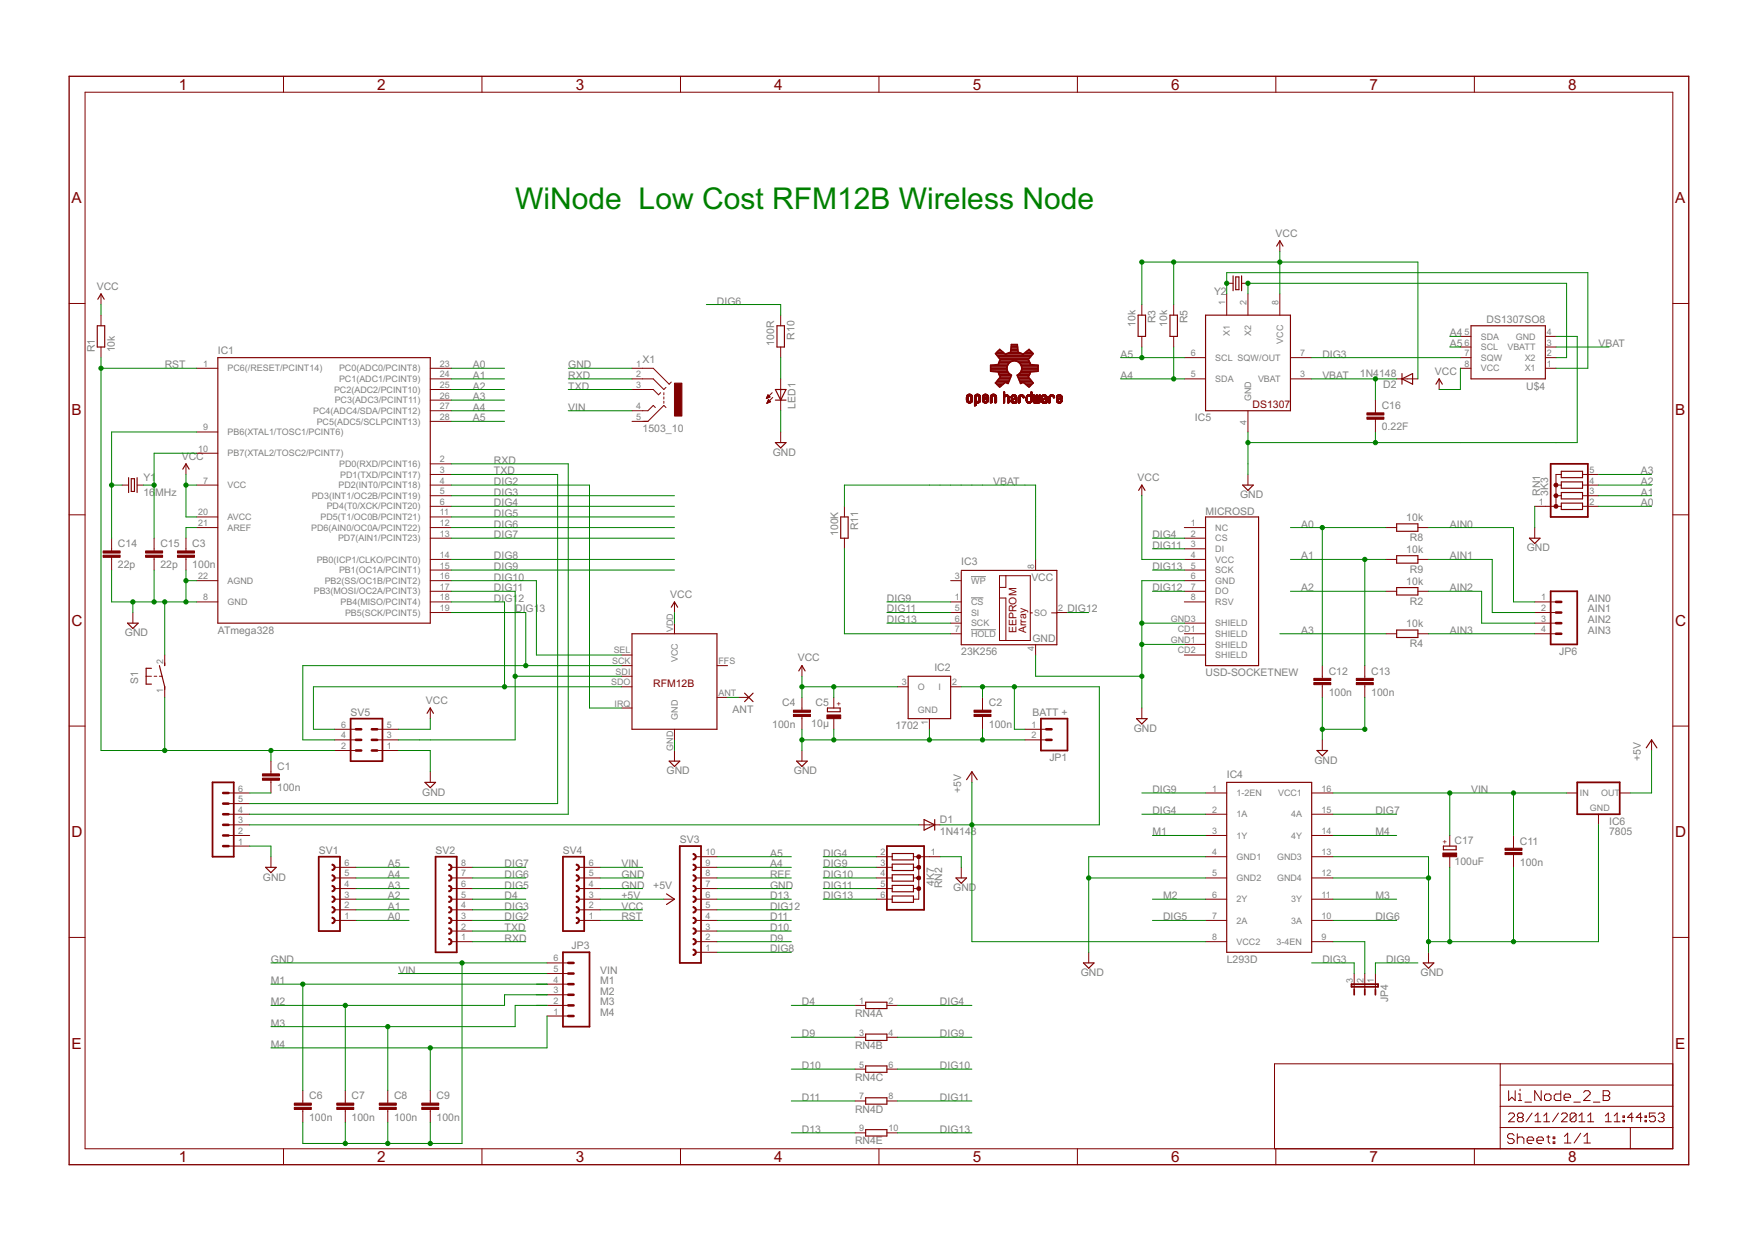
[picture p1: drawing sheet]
<svg xmlns="http://www.w3.org/2000/svg" width="420mm" height="297mm" viewBox="0 0 420 297" stroke-linecap="round" stroke-linejoin="round" font-family="sans-serif">
<defs><g id="words">
<text font-size="8" fill="#008000" x="123.2" y="50">WiNode Low Cost RFM12B Wireless Node</text>
<g font-size="4.1" fill="#800000">
<text x="42.8" y="21.4">1</text>
<text x="90.2" y="21.4">2</text>
<text x="137.7" y="21.4">3</text>
<text x="185.1" y="21.4">4</text>
<text x="232.6" y="21.4">5</text>
<text x="280.1" y="21.4">6</text>
<text x="327.5" y="21.4">7</text>
<text x="375" y="21.4">8</text>
<text x="17.1" y="48.6">A</text>
<text x="400.6" y="48.6">A</text>
<text x="17.1" y="99.2">B</text>
<text x="400.6" y="99.2">B</text>
<text x="17.1" y="149.7">C</text>
<text x="400.6" y="149.7">C</text>
<text x="17.1" y="200.2">D</text>
<text x="400.6" y="200.2">D</text>
<text x="17.1" y="250.8">E</text>
<text x="400.6" y="250.8">E</text>
<text x="42.8" y="277.9">1</text>
<text x="90.2" y="277.9">2</text>
<text x="137.7" y="277.9">3</text>
<text x="185.1" y="277.9">4</text>
<text x="232.6" y="277.9">5</text>
<text x="280.1" y="277.9">6</text>
<text x="327.5" y="277.9">7</text>
<text x="375" y="277.9">8</text>
</g>
<g font-size="2.8" fill="#808080">
<text x="305" y="56.6">VCC</text>
<text x="23.1" y="69.3">VCC</text>
<text x="290.3" y="70.6">Y2</text>
<text x="171.5" y="72.8">DIG6</text>
<text x="276.3" y="77.3" transform="rotate(-90 276.3 77.3)">R3</text>
<text x="283.9" y="77.3" transform="rotate(-90 283.9 77.3)">R5</text>
<text x="355.5" y="77.2">DS1307SO8</text>
<text x="185.2" y="82.6" transform="rotate(-90 185.2 82.6)">100R</text>
<text x="190" y="81.2" transform="rotate(-90 190 81.2)">R10</text>
<text x="271.5" y="78.2" transform="rotate(-90 271.5 78.2)">10k</text>
<text x="279.1" y="78.2" transform="rotate(-90 279.1 78.2)">10k</text>
<text x="346.7" y="83">A5</text>
<text x="346.7" y="80.5">A4</text>
<text x="382.2" y="83">VBAT</text>
<text x="22.7" y="84.3" transform="rotate(-90 22.7 84.3)">R1</text>
<text x="27.5" y="84.3" transform="rotate(-90 27.5 84.3)">10k</text>
<text x="39.4" y="88.1">RST</text>
<text x="52.1" y="84.8">IC1</text>
<text x="113" y="88.1">A0</text>
<text x="135.9" y="88.1">GND</text>
<text x="153.7" y="86.8">X1</text>
<text x="268" y="85.5">A5</text>
<text x="316.2" y="85.5">DIG3</text>
<text x="343.1" y="89.6">VCC</text>
<text x="113" y="90.6">A1</text>
<text x="113" y="93.2">A2</text>
<text x="113" y="95.7">A3</text>
<text x="135.9" y="90.6">RXD</text>
<text x="135.9" y="93.2">TXD</text>
<text x="268" y="90.6">A4</text>
<text x="316.2" y="90.6">VBAT</text>
<text x="325.2" y="90.1">1N4148</text>
<text x="330.8" y="92.9">D2</text>
<text x="365" y="93.2">U$4</text>
<text x="113" y="100.8">A5</text>
<text x="113" y="98.2">A4</text>
<text x="135.9" y="98.2">VIN</text>
<text x="190.2" y="97.7" transform="rotate(-90 190.2 97.7)">LED1</text>
<text x="285.7" y="100.8">IC5</text>
<text x="330.4" y="97.9">C16</text>
<text x="153.7" y="103.3">1503_10</text>
<text x="330.4" y="102.9">0.22F</text>
<text x="43.5" y="109.9">VCC</text>
<text x="118.1" y="110.9">RXD</text>
<text x="118.1" y="113.5">TXD</text>
<text x="184.8" y="109">GND</text>
<text x="392.4" y="113.5">A3</text>
<text x="34.3" y="118.6">16</text>
<text x="34.3" y="115">Y1</text>
<text x="37.1" y="118.6">MHz</text>
<text x="118.1" y="116">DIG2</text>
<text x="118.1" y="118.6">DIG3</text>
<text x="237.5" y="116">VBAT</text>
<text x="272" y="115">VCC</text>
<text x="296.5" y="119.2">GND</text>
<text x="368.3" y="118.6" transform="rotate(-90 368.3 118.6)">RN1</text>
<text x="370.2" y="118.6" transform="rotate(-90 370.2 118.6)">3K3</text>
<text x="392.4" y="118.6">A1</text>
<text x="392.4" y="116">A2</text>
<text x="118.1" y="121.1">DIG4</text>
<text x="118.1" y="123.6">DIG5</text>
<text x="288.3" y="123.1">MICROSD</text>
<text x="336.3" y="124.6">10k</text>
<text x="392.4" y="121.1">A0</text>
<text x="28.2" y="130.9">C14</text>
<text x="38.4" y="130.9">C15</text>
<text x="46" y="130.9">C3</text>
<text x="118.1" y="126.2">DIG6</text>
<text x="118.1" y="128.7">DIG7</text>
<text x="200.4" y="128.2" transform="rotate(-90 200.4 128.2)">100K</text>
<text x="205.2" y="126.8" transform="rotate(-90 205.2 126.8)">R11</text>
<text x="275.6" y="131.2">DIG11</text>
<text x="275.6" y="128.7">DIG4</text>
<text x="311.1" y="126.2">A0</text>
<text x="337.1" y="129.4">R8</text>
<text x="346.7" y="126.2">AIN0</text>
<text x="365.1" y="131.9">GND</text>
<text x="28.2" y="135.9">22p</text>
<text x="38.4" y="135.9">22p</text>
<text x="46" y="135.9">100n</text>
<text x="118.1" y="136.3">DIG9</text>
<text x="118.1" y="133.8">DIG8</text>
<text x="229.9" y="135.2">IC3</text>
<text x="275.6" y="136.3">DIG13</text>
<text x="311.1" y="133.8">A1</text>
<text x="336.3" y="132.3">10k</text>
<text x="337.1" y="137.1">R9</text>
<text x="346.7" y="133.8">AIN1</text>
<text x="118.1" y="143.9">DIG1</text>
<text x="118.1" y="141.4">DIG11</text>
<text x="118.1" y="138.9">DIG10</text>
<text x="124" y="143.9">2</text>
<text x="160.3" y="142.9">VCC</text>
<text x="212.1" y="143.9">DIG9</text>
<text x="246.6" y="139">VCC</text>
<text x="275.6" y="141.4">DIG12</text>
<text x="311.1" y="141.4">A2</text>
<text x="336.3" y="139.9">10k</text>
<text x="346.7" y="141.4">AIN2</text>
<text x="379.7" y="143.9">AIN0</text>
<text x="123.2" y="146.5">DIG1</text>
<text x="129" y="146.5">3</text>
<text x="212.1" y="146.5">DIG11</text>
<text x="212.1" y="149">DIG13</text>
<text x="255.3" y="146.5">DIG12</text>
<text x="337.1" y="144.7">R2</text>
<text x="379.7" y="149">AIN2</text>
<text x="379.7" y="146.5">AIN1</text>
<text x="29.9" y="152.2">GND</text>
<text x="52.1" y="151.6">ATmega328</text>
<text x="246.9" y="153.4">GND</text>
<text x="311.1" y="151.6">A3</text>
<text x="336.3" y="150">10k</text>
<text x="337.1" y="154.8">R4</text>
<text x="346.7" y="151.6">AIN3</text>
<text x="379.7" y="151.6">AIN3</text>
<text x="190.8" y="158.2">VCC</text>
<text x="223.4" y="160.5">IC2</text>
<text x="229.9" y="156.7">23K256</text>
<text x="288.3" y="161.7">USD-SOCKETNEW</text>
<text x="317.7" y="161.3">C12</text>
<text x="327.9" y="161.3">C13</text>
<text x="372.9" y="156.6">JP6</text>
<text x="33" y="163.6" transform="rotate(-90 33 163.6)">S1</text>
<text x="317.7" y="166.4">100n</text>
<text x="327.9" y="166.4">100n</text>
<text x="83.8" y="171.1">SV5</text>
<text x="101.9" y="168.3">VCC</text>
<text x="175.2" y="170.4">ANT</text>
<text x="187.1" y="169">C4</text>
<text x="194" y="173.9">10µ</text>
<text x="195.1" y="168.9">C5</text>
<text x="236.5" y="169">C2</text>
<text x="246.9" y="171.1">BATT +</text>
<text x="184.7" y="174">100n</text>
<text x="214.1" y="174.4">1702</text>
<text x="236.5" y="174">100n</text>
<text x="271.1" y="175.1">GND</text>
<text x="66.3" y="184.2">C1</text>
<text x="159.4" y="185.2">GND</text>
<text x="189.9" y="185.2">GND</text>
<text x="250.9" y="182">JP1</text>
<text x="314.3" y="182.7">GND</text>
<text x="392.4" y="182" transform="rotate(-90 392.4 182)">+5V</text>
<text x="66.3" y="189.3">100n</text>
<text x="101" y="190.3">GND</text>
<text x="229.9" y="189.7" transform="rotate(-90 229.9 189.7)">+5V</text>
<text x="275.6" y="189.7">DIG9</text>
<text x="293.4" y="186.1">IC4</text>
<text x="351.8" y="189.7">VIN</text>
<text x="224.8" y="196.8">D1</text>
<text x="275.6" y="194.7">DIG4</text>
<text x="328.9" y="194.7">DIG7</text>
<text x="384.8" y="197.3">IC6</text>
<text x="162.6" y="201.6">SV3</text>
<text x="224.8" y="199.6">1N4148</text>
<text x="275.6" y="199.8">M1</text>
<text x="328.9" y="199.8">M4</text>
<text x="347.8" y="201.9">C17</text>
<text x="363.5" y="202">C11</text>
<text x="384.8" y="199.8">7805</text>
<text x="76.2" y="204.1">SV1</text>
<text x="92.7" y="207.4">A5</text>
<text x="92.7" y="210">A4</text>
<text x="104.2" y="204.1">SV2</text>
<text x="120.7" y="210">DIG6</text>
<text x="120.7" y="207.4">DIG7</text>
<text x="134.6" y="204.1">SV4</text>
<text x="148.6" y="210">GND</text>
<text x="148.6" y="207.4">VIN</text>
<text x="184.2" y="204.9">A5</text>
<text x="184.2" y="207.4">A4</text>
<text x="184.2" y="210">REF</text>
<text x="196.8" y="210">DIG10</text>
<text x="196.8" y="204.9">DIG4</text>
<text x="196.8" y="207.4">DIG9</text>
<text x="347.8" y="207">100uF</text>
<text x="363.5" y="207.1">100n</text>
<text x="62.9" y="210.6">GND</text>
<text x="92.7" y="215.1">A2</text>
<text x="92.7" y="212.5">A3</text>
<text x="120.7" y="212.5">DIG5</text>
<text x="120.7" y="215.1">D4</text>
<text x="148.6" y="212.5">GND</text>
<text x="148.6" y="215.1">+5V</text>
<text x="156.2" y="212.5">+5V</text>
<text x="184.2" y="212.5">GND</text>
<text x="184.2" y="215.1">D13</text>
<text x="196.8" y="212.5">DIG11</text>
<text x="196.8" y="215.1">DIG13</text>
<text x="223.4" y="211.9" transform="rotate(-90 223.4 211.9)">4K7</text>
<text x="225.3" y="212.4" transform="rotate(-90 225.3 212.4)">RN2</text>
<text x="228" y="213.2">GND</text>
<text x="278.1" y="215.1">M2</text>
<text x="328.9" y="215.1">M3</text>
<text x="92.7" y="220.1">A0</text>
<text x="92.7" y="217.6">A1</text>
<text x="120.7" y="220.1">DIG2</text>
<text x="120.7" y="217.6">DIG3</text>
<text x="148.6" y="220.1">RST</text>
<text x="148.6" y="217.6">VCC</text>
<text x="184.2" y="217.6">DIG12</text>
<text x="184.2" y="220.1">D11</text>
<text x="278.1" y="220.1">DIG5</text>
<text x="328.9" y="220.1">DIG6</text>
<text x="120.7" y="225.2">RXD</text>
<text x="120.7" y="222.7">TXD</text>
<text x="136.7" y="227">JP3</text>
<text x="184.2" y="227.8">DIG8</text>
<text x="184.2" y="225.2">D9</text>
<text x="184.2" y="222.7">D10</text>
<text x="64.8" y="230.3">GND</text>
<text x="95.3" y="232.8">VIN</text>
<text x="143.5" y="232.8">VIN</text>
<text x="258.4" y="233.5">GND</text>
<text x="293.4" y="230.3">L293D</text>
<text x="316.2" y="230.3">DIG3</text>
<text x="331.5" y="230.3">DIG9</text>
<text x="339.7" y="233.5">GND</text>
<text x="64.8" y="235.4">M1</text>
<text x="143.5" y="235.4">M1</text>
<text x="143.5" y="237.9">M2</text>
<text x="332" y="239.7" transform="rotate(-90 332 239.7)">JP4</text>
<text x="64.8" y="240.5">M2</text>
<text x="64.8" y="245.5">M3</text>
<text x="143.5" y="243">M4</text>
<text x="143.5" y="240.5">M3</text>
<text x="191.8" y="240.5">D4</text>
<text x="204.5" y="243.2">RN4A</text>
<text x="224.8" y="240.5">DIG4</text>
<text x="64.8" y="250.6">M4</text>
<text x="191.8" y="248.1">D9</text>
<text x="204.5" y="250.9">RN4B</text>
<text x="224.8" y="248.1">DIG9</text>
<text x="191.8" y="255.7">D10</text>
<text x="224.8" y="255.7">DIG10</text>
<text x="73.9" y="262.9">C6</text>
<text x="84.1" y="262.9">C7</text>
<text x="94.2" y="262.9">C8</text>
<text x="104.4" y="262.9">C9</text>
<text x="191.8" y="263.3">D11</text>
<text x="204.5" y="258.5">RN4C</text>
<text x="224.8" y="263.3">DIG11</text>
<text x="73.9" y="268">100n</text>
<text x="84.1" y="268">100n</text>
<text x="94.2" y="268">100n</text>
<text x="104.4" y="268">100n</text>
<text x="204.5" y="266.1">RN4D</text>
<text x="191.8" y="270.9">D13</text>
<text x="204.5" y="273.7">RN4E</text>
<text x="224.8" y="270.9">DIG13</text>
</g>
<g font-size="2.8" fill="#800000">
<text x="299.5" y="97.5">DS1307</text>
<text x="243.1" y="151.4" transform="rotate(-90 243.1 151.4)">EEPROM</text>
<text x="245.4" y="151.4" transform="rotate(-90 245.4 151.4)">Array</text>
<text x="156.2" y="164.3">RFM12B</text>
</g>
<g font-size="2.4" fill="#808080">
<text x="293" y="73" transform="rotate(-90 293 73)">1</text>
<text x="298.1" y="73" transform="rotate(-90 298.1 73)">2</text>
<text x="305.7" y="73" transform="rotate(-90 305.7 73)">8</text>
<text x="294.1" y="80.3" transform="rotate(-90 294.1 80.3)">X1</text>
<text x="299.2" y="80.3" transform="rotate(-90 299.2 80.3)">X2</text>
<text x="306.8" y="82.2" transform="rotate(-90 306.8 82.2)">VCC</text>
<text x="350.2" y="80.1">5</text>
<text x="350.2" y="82.6">6</text>
<text x="354.1" y="81.2">SDA</text>
<text x="354.1" y="83.8">SCL</text>
<text x="360.5" y="83.8">VBATT</text>
<text x="362.4" y="81.2">GND</text>
<text x="369.9" y="82.6">3</text>
<text x="369.9" y="80.1">4</text>
<text x="48.6" y="87.7">1</text>
<text x="54.4" y="88.8">PC6(/RESET/PCINT14)</text>
<text x="81.1" y="88.8">PC0(ADC0/PCINT8)</text>
<text x="105.2" y="87.7">23</text>
<text x="152.1" y="87.7">1</text>
<text x="284.8" y="85.2">6</text>
<text x="290.6" y="86.3">SCL SQW/OUT</text>
<text x="310.9" y="85.2">7</text>
<text x="350.2" y="85.2">7</text>
<text x="350.2" y="87.7">8</text>
<text x="354.1" y="86.3">SQW</text>
<text x="354.1" y="88.8">VCC</text>
<text x="364.6" y="88.8">X1</text>
<text x="364.6" y="86.3">X2</text>
<text x="369.9" y="87.7">1</text>
<text x="369.9" y="85.2">2</text>
<text x="79.9" y="93.9">PC2(ADC2/PCINT10)</text>
<text x="81.1" y="91.4">PC1(ADC1/PCINT9)</text>
<text x="105.2" y="95.3">26</text>
<text x="105.2" y="92.8">25</text>
<text x="105.2" y="90.3">24</text>
<text x="152.1" y="90.3">2</text>
<text x="152.1" y="92.8">3</text>
<text x="284.8" y="90.3">5</text>
<text x="290.6" y="91.4">SDA</text>
<text x="299.2" y="95.9" transform="rotate(-90 299.2 95.9)">GND</text>
<text x="300.8" y="91.4">VBAT</text>
<text x="310.9" y="90.3">3</text>
<text x="74.9" y="99">PC4(ADC4/SDA/PCINT12)</text>
<text x="75.7" y="101.5">PC5(ADC5/SCLPCINT13)</text>
<text x="80" y="96.5">PC3(ADC3/PCINT11)</text>
<text x="105.2" y="100.4">28</text>
<text x="105.2" y="97.9">27</text>
<text x="152.1" y="100.4">5</text>
<text x="152.1" y="97.9">4</text>
<text x="298.1" y="101.8" transform="rotate(-90 298.1 101.8)">4</text>
<text x="48.6" y="103">9</text>
<text x="54.4" y="104.1">PB6(XTAL1/TOSC1/PCINT6)</text>
<text x="47.4" y="108">10</text>
<text x="54.4" y="109.2">PB7(XTAL2/TOSC2/PCINT7)</text>
<text x="81.1" y="111.7">PD0(RXD/PCINT16)</text>
<text x="105.2" y="113.1">3</text>
<text x="105.2" y="110.6">2</text>
<text x="380.1" y="113.1">5</text>
<text x="48.6" y="115.7">7</text>
<text x="54.4" y="116.8">VCC</text>
<text x="74.5" y="119.3">PD3(INT1/OC2B/PCINT19)</text>
<text x="80.9" y="116.8">PD2(INT0/PCINT18)</text>
<text x="81.3" y="114.2">PD1(TXD/PCINT17)</text>
<text x="105.2" y="118.2">5</text>
<text x="105.2" y="115.7">4</text>
<text x="380.1" y="118.2">3</text>
<text x="380.1" y="115.7">4</text>
<text x="47.4" y="125.8">21</text>
<text x="47.4" y="123.3">20</text>
<text x="54.4" y="124.4">AVCC</text>
<text x="76.7" y="124.4">PD5(T1/OC0B/PCINT21)</text>
<text x="78.1" y="121.9">PD4(T0/XCK/PCINT20)</text>
<text x="105.2" y="125.8">12</text>
<text x="105.2" y="123.3">11</text>
<text x="105.2" y="120.7">6</text>
<text x="284.8" y="125.8">1</text>
<text x="368" y="120.7">1</text>
<text x="380.1" y="120.7">2</text>
<text x="54.4" y="126.9">AREF</text>
<text x="74.4" y="126.9">PD6(AIN0/OC0A/PCINT22)</text>
<text x="80.8" y="129.5">PD7(AIN1/PCINT23)</text>
<text x="105.2" y="128.4">13</text>
<text x="284.8" y="128.4">2</text>
<text x="284.8" y="130.9">3</text>
<text x="290.6" y="129.5">CS</text>
<text x="290.6" y="126.9">NC</text>
<text x="75.7" y="134.6">PB0(ICP1/CLKO/PCINT0)</text>
<text x="81.1" y="137.1">PB1(OC1A/PCINT1)</text>
<text x="105.2" y="136">15</text>
<text x="105.2" y="133.4">14</text>
<text x="247.3" y="136" transform="rotate(-90 247.3 136)">8</text>
<text x="284.8" y="133.4">4</text>
<text x="284.8" y="136">5</text>
<text x="290.6" y="132">DI</text>
<text x="290.6" y="134.6">VCC</text>
<text x="290.6" y="137.1">SCK</text>
<text x="47.4" y="138.5">22</text>
<text x="48.6" y="143.6">8</text>
<text x="54.4" y="139.6">AGND</text>
<text x="75" y="142.2">PB3(MOSI/OC2A/PCINT3)</text>
<text x="77.6" y="139.6">PB2(SS/OC1B/PCINT2)</text>
<text x="105.2" y="143.6">18</text>
<text x="105.2" y="141.1">17</text>
<text x="105.2" y="138.5">16</text>
<text x="228.3" y="143.6">1</text>
<text x="228.3" y="138.5">3</text>
<text x="232.2" y="139.6">WP</text>
<text x="284.8" y="138.5">6</text>
<text x="284.8" y="143.6">8</text>
<text x="284.8" y="141.1">7</text>
<text x="290.6" y="139.6">GND</text>
<text x="290.6" y="142.2">DO</text>
<text x="368.6" y="143.6">1</text>
<text x="54.4" y="144.7">GND</text>
<text x="81.5" y="144.7">PB4(MISO/PCINT4)</text>
<text x="82.5" y="147.2">PB5(SCK/PCINT5)</text>
<text x="105.2" y="146.1">19</text>
<text x="228.3" y="148.7">6</text>
<text x="228.3" y="146.1">5</text>
<text x="232.2" y="144.7">CS</text>
<text x="232.2" y="149.8">SCK</text>
<text x="232.2" y="147.2">SI</text>
<text x="247.3" y="147.2">SO</text>
<text x="253.1" y="146.1">2</text>
<text x="280" y="148.7">GND3</text>
<text x="290.6" y="144.7">RSV</text>
<text x="290.6" y="149.8">SHIELD</text>
<text x="368.6" y="146.1">2</text>
<text x="368.6" y="148.7">3</text>
<text x="160.9" y="151.2" transform="rotate(-90 160.9 151.2)">VDD</text>
<text x="228.3" y="151.2">7</text>
<text x="232.2" y="152.3">HOLD</text>
<text x="247.3" y="155.6" transform="rotate(-90 247.3 155.6)">4</text>
<text x="280" y="153.7">GND1</text>
<text x="281.7" y="151.2">CD1</text>
<text x="290.6" y="154.9">SHIELD</text>
<text x="290.6" y="152.3">SHIELD</text>
<text x="368.6" y="151.2">4</text>
<text x="39" y="158.8" transform="rotate(-90 39 158.8)">2</text>
<text x="146.4" y="158.8">SCK</text>
<text x="146.8" y="156.3">SEL</text>
<text x="147.2" y="161.4">SDI</text>
<text x="162.1" y="158.4" transform="rotate(-90 162.1 158.4)">VCC</text>
<text x="171.8" y="158.8">FFS</text>
<text x="281.7" y="156.3">CD2</text>
<text x="290.6" y="157.4">SHIELD</text>
<text x="39" y="165.8" transform="rotate(-90 39 165.8)">1</text>
<text x="146.1" y="163.9">SDO</text>
<text x="171.8" y="166.4">ANT</text>
<text x="215.6" y="163.9">3</text>
<text x="219.5" y="165">O</text>
<text x="224.4" y="165">I</text>
<text x="227.7" y="163.9">2</text>
<text x="147" y="169">IRQ</text>
<text x="162.1" y="172.1" transform="rotate(-90 162.1 172.1)">GND</text>
<text x="219.5" y="170.6">GND</text>
<text x="221.9" y="173.4" transform="rotate(-90 221.9 173.4)">1</text>
<text x="81.6" y="179.1">2</text>
<text x="81.6" y="176.6">4</text>
<text x="81.6" y="174.1">6</text>
<text x="92.5" y="179.1">1</text>
<text x="92.5" y="176.6">3</text>
<text x="92.5" y="174.1">5</text>
<text x="160.9" y="179.5" transform="rotate(-90 160.9 179.5)">GND</text>
<text x="246.7" y="174.1">1</text>
<text x="246.7" y="176.6">2</text>
<text x="57" y="191.8">5</text>
<text x="57" y="189.3">6</text>
<text x="289.8" y="189.3">1</text>
<text x="295.7" y="190.4">1-2EN</text>
<text x="305.6" y="190.4">VCC1</text>
<text x="316" y="189.3">16</text>
<text x="377.8" y="190.3">IN</text>
<text x="382.9" y="190.3">OUT</text>
<text x="57" y="196.9">3</text>
<text x="57" y="194.4">4</text>
<text x="289.8" y="194.4">2</text>
<text x="295.7" y="195.5">1A</text>
<text x="308.7" y="195.5">4A</text>
<text x="316" y="194.4">15</text>
<text x="380.2" y="194">GND</text>
<text x="57" y="202">1</text>
<text x="57" y="199.5">2</text>
<text x="289.8" y="199.5">3</text>
<text x="295.7" y="200.6">1Y</text>
<text x="308.8" y="200.6">4Y</text>
<text x="316" y="199.5">14</text>
<text x="82.4" y="209.6">5</text>
<text x="82.4" y="207.1">6</text>
<text x="110.3" y="209.6">7</text>
<text x="110.3" y="207.1">8</text>
<text x="140.8" y="209.6">5</text>
<text x="140.8" y="207.1">6</text>
<text x="168.7" y="209.6">8</text>
<text x="168.7" y="207.1">9</text>
<text x="168.7" y="204.5">10</text>
<text x="210.5" y="204.5">2</text>
<text x="210.5" y="207.1">3</text>
<text x="210.5" y="209.6">4</text>
<text x="222.6" y="204.5">1</text>
<text x="289.8" y="204.5">4</text>
<text x="289.8" y="209.6">5</text>
<text x="295.7" y="205.7">GND1</text>
<text x="305.4" y="205.7">GND3</text>
<text x="316" y="204.5">13</text>
<text x="316" y="209.6">12</text>
<text x="82.4" y="214.7">3</text>
<text x="82.4" y="212.2">4</text>
<text x="110.3" y="214.7">5</text>
<text x="110.3" y="212.2">6</text>
<text x="140.8" y="214.7">3</text>
<text x="140.8" y="212.2">4</text>
<text x="168.7" y="214.7">6</text>
<text x="168.7" y="212.2">7</text>
<text x="210.5" y="212.2">5</text>
<text x="210.5" y="214.7">6</text>
<text x="289.8" y="214.7">6</text>
<text x="295.7" y="210.7">GND2</text>
<text x="295.7" y="215.8">2Y</text>
<text x="305.4" y="210.7">GND4</text>
<text x="308.8" y="215.8">3Y</text>
<text x="316" y="214.7">11</text>
<text x="82.4" y="219.8">1</text>
<text x="82.4" y="217.2">2</text>
<text x="110.3" y="219.8">3</text>
<text x="110.3" y="217.2">4</text>
<text x="140.8" y="219.8">1</text>
<text x="140.8" y="217.2">2</text>
<text x="168.7" y="219.8">4</text>
<text x="168.7" y="217.2">5</text>
<text x="289.8" y="219.8">7</text>
<text x="295.7" y="220.9">2A</text>
<text x="308.7" y="220.9">3A</text>
<text x="316" y="219.8">10</text>
<text x="110.3" y="224.9">1</text>
<text x="110.3" y="222.3">2</text>
<text x="168.7" y="227.4">1</text>
<text x="168.7" y="224.9">2</text>
<text x="168.7" y="222.3">3</text>
<text x="289.8" y="224.9">8</text>
<text x="295.7" y="226">VCC2</text>
<text x="305.3" y="226">3-4EN</text>
<text x="316" y="224.9">9</text>
<text x="132.4" y="232.5">5</text>
<text x="132.4" y="229.9">6</text>
<text x="132.4" y="237.6">3</text>
<text x="132.4" y="235">4</text>
<text x="323.5" y="235" transform="rotate(-90 323.5 235)">3</text>
<text x="326" y="235" transform="rotate(-90 326 235)">2</text>
<text x="328.6" y="235" transform="rotate(-90 328.6 235)">1</text>
<text x="132.4" y="242.6">1</text>
<text x="132.4" y="240.1">2</text>
<text x="205.5" y="240.1">1</text>
<text x="212.4" y="240.1">2</text>
<text x="205.5" y="247.7">3</text>
<text x="212.4" y="247.7">4</text>
<text x="205.5" y="255.3">5</text>
<text x="212.4" y="255.3">6</text>
<text x="205.5" y="263">7</text>
<text x="212.4" y="263">8</text>
<text x="205.5" y="270.6">9</text>
<text x="212.4" y="270.6">10</text>
</g>
<g font-size="2" fill="#800000">
<text x="201.2" y="168.9" transform="rotate(-90 201.2 168.9)">+</text>
<text x="346.1" y="202" transform="rotate(-90 346.1 202)">+</text>
</g>
</g></defs>
<g fill="#808080" stroke="#808080" stroke-width=".24">
<path d="M232.2 143h3z"/>
<path d="M232.2 150.6h5.9z"/>
<path d="M232.2 137.9h3.6z"/>
</g>
<g fill="#800000" stroke="#800000" stroke-width=".28">
<path d="M52.1 85.5h50.8z"/>
<path d="M102.9 85.5v63.5z"/>
<path d="M52.1 149h50.8z"/>
<path d="M52.1 85.5v63.5z"/>
<path d="M25 77.9v5.1z"/>
<path d="M23.3 77.9v5.1z"/>
<path d="M23.3 77.9h1.7z"/>
<path d="M23.3 83h1.7z"/>
<path d="M24.2 70.3l.7 1.3z"/>
<path d="M24.2 70.3l-.8 1.3z"/>
<path d="M30.5 149h2.5z"/>
<path d="M33 149l-1.2 1.3z"/>
<path d="M30.5 149l1.3 1.3z"/>
<path d="M44.5 110.9l.7 1.3z"/>
<path d="M44.5 110.9l-.8 1.3z"/>
<path d="M160 182h2.6z"/>
<path d="M162.6 182l-1.3 1.3z"/>
<path d="M160 182l1.3 1.3z"/>
<path d="M63.5 207.4h2.6z"/>
<path d="M66.1 207.4l-1.3 1.3z"/>
<path d="M63.5 207.4l1.3 1.3z"/>
<path d="M217.2 161.7h10.1z"/>
<path d="M217.2 161.7v10.2z"/>
<path d="M217.2 171.9h10.1z"/>
<path d="M227.3 161.7v10.2z"/>
<path d="M197.9 170.2h3z"/>
<path d="M197.9 169.3v.9z"/>
<path d="M200.9 169.3v.9z"/>
<path d="M197.9 169.3h3z"/>
<path d="M191.8 159.2l.7 1.3z"/>
<path d="M191.8 159.2l-.8 1.3z"/>
<path d="M190.5 182h2.5z"/>
<path d="M193 182l-1.2 1.3z"/>
<path d="M190.5 182l1.3 1.3z"/>
<path d="M102.9 169.3l.8 1.3z"/>
<path d="M102.9 169.3l-.8 1.3z"/>
<path d="M101.6 187.1h2.6z"/>
<path d="M104.2 187.1l-1.3 1.3z"/>
<path d="M101.6 187.1l1.3 1.3z"/>
<path d="M151.1 151.6h20.3z"/>
<path d="M171.4 151.6v22.8z"/>
<path d="M151.1 174.4h20.3z"/>
<path d="M151.1 151.6v22.8z"/>
<path d="M161.3 144l.8 1.2z"/>
<path d="M161.3 144l-.8 1.2z"/>
<path d="M221 198.5l2.5-1.2z"/>
<path d="M221 196l2.5 1.3z"/>
<path d="M223.5 196v1.3z"/>
<path d="M221 196v2.5z"/>
<path d="M223.5 197.3v1.2z"/>
<path d="M178.1 165.8l2 2z"/>
<path d="M180.1 165.8l-2 2z"/>
<path d="M229.9 136.4h22.8z"/>
<path d="M252.7 136.4v10.2z"/>
<path d="M252.7 146.6v7.6z"/>
<path d="M229.9 154.2h22.8z"/>
<path d="M229.9 136.7v17.5z"/>
<path d="M288.3 123.6h12.7z"/>
<path d="M301 123.6v35.6z"/>
<path d="M288.3 159.2h12.7z"/>
<path d="M288.3 123.6v35.6z"/>
<path d="M273 116l.8 1.3z"/>
<path d="M273 116l-.7 1.3z"/>
<path d="M271.8 171.9h2.5z"/>
<path d="M274.3 171.9l-1.3 1.2z"/>
<path d="M271.8 171.9l1.2 1.2z"/>
<path d="M259.1 230.3h2.5z"/>
<path d="M261.6 230.3l-1.3 1.3z"/>
<path d="M259.1 230.3l1.2 1.3z"/>
<path d="M340.3 230.3h2.6z"/>
<path d="M342.9 230.3l-1.3 1.3z"/>
<path d="M340.3 230.3l1.3 1.3z"/>
<path d="M314.9 179.5h2.6z"/>
<path d="M317.5 179.5l-1.3 1.3z"/>
<path d="M314.9 179.5l1.3 1.3z"/>
<path d="M334 150.7h5.1z"/>
<path d="M334 152.5h5.1z"/>
<path d="M334 150.7v1.8z"/>
<path d="M339.1 150.7v1.8z"/>
<path d="M334 140.5h5.1z"/>
<path d="M334 142.3h5.1z"/>
<path d="M334 140.5v1.8z"/>
<path d="M339.1 140.5v1.8z"/>
<path d="M293.3 187.1v40.7z"/>
<path d="M293.3 227.8h20.4z"/>
<path d="M313.7 187.1v40.7z"/>
<path d="M293.3 187.1h20.4z"/>
<path d="M334 125.3h5.1z"/>
<path d="M334 127.1h5.1z"/>
<path d="M334 125.3v1.8z"/>
<path d="M339.1 125.3v1.8z"/>
<path d="M334 132.9h5.1z"/>
<path d="M334 134.7h5.1z"/>
<path d="M334 132.9v1.8z"/>
<path d="M339.1 132.9v1.8z"/>
<path d="M365.7 128.7h2.6z"/>
<path d="M368.3 128.7l-1.3 1.3z"/>
<path d="M365.7 128.7l1.3 1.3z"/>
<path d="M394.9 177l1.3 1.9z"/>
<path d="M394.9 177l-1.2 1.9z"/>
<path d="M232.4 184.6l1.3 1.9z"/>
<path d="M232.4 184.6l-1.3 1.9z"/>
<path d="M39.4 164.3v.6z"/>
<path d="M39.4 158.6v.6z"/>
<path d="M38.8 161.7l.6 2.6z"/>
<path d="M34.9 159.8h1.3z"/>
<path d="M34.9 163.6h1.3z"/>
<path d="M34.9 159.8v1.9z"/>
<path d="M34.9 161.7v1.9z"/>
<path d="M38.1 159.2l.7 2.5z"/>
<path d="M31.4 114.5v3z"/>
<path d="M31.4 117.5h.8z"/>
<path d="M32.2 114.5v3z"/>
<path d="M31.4 114.5h.8z"/>
<path d="M32.8 114.2v3.6z"/>
<path d="M30.8 114.2v3.6z"/>
<path d="M288.3 75.4h20.3z"/>
<path d="M308.6 75.4v22.8z"/>
<path d="M288.3 98.2h20.3z"/>
<path d="M288.3 75.4v22.8z"/>
<path d="M306 57.6l.8 1.3z"/>
<path d="M306 57.6l-.7 1.3z"/>
<path d="M297.2 116h2.5z"/>
<path d="M299.7 116l-1.3 1.3z"/>
<path d="M297.2 116l1.2 1.3z"/>
<path d="M272.2 75.4v5.1z"/>
<path d="M273.9 75.4v5.1z"/>
<path d="M272.2 80.5h1.7z"/>
<path d="M272.2 75.4h1.7z"/>
<path d="M279.8 75.4v5.1z"/>
<path d="M281.6 75.4v5.1z"/>
<path d="M279.8 80.5h1.8z"/>
<path d="M279.8 75.4h1.8z"/>
<path d="M296.3 66.2v3.1z"/>
<path d="M295.5 66.2h.8z"/>
<path d="M295.5 66.2v3.1z"/>
<path d="M295.5 69.3h.8z"/>
<path d="M294.9 66v3.5z"/>
<path d="M296.9 66v3.5z"/>
<path d="M335.3 90.6l2.5-1.3z"/>
<path d="M335.3 90.6l2.5 1.3z"/>
<path d="M335.3 90.6v1.3z"/>
<path d="M337.8 89.3v2.6z"/>
<path d="M335.3 89.3v1.3z"/>
<path d="M188 93.2l-1.3 2.5z"/>
<path d="M185.4 93.2l1.3 2.5z"/>
<path d="M186.7 95.7h1.3z"/>
<path d="M185.4 95.7h1.3z"/>
<path d="M186.7 93.2h1.3z"/>
<path d="M185.4 93.2h1.3z"/>
<path d="M185.8 77.9v5.1z"/>
<path d="M187.6 77.9v5.1z"/>
<path d="M185.8 83h1.8z"/>
<path d="M185.8 77.9h1.8z"/>
<path d="M185.4 105.9h2.6z"/>
<path d="M188 105.9l-1.3 1.2z"/>
<path d="M185.4 105.9l1.3 1.2z"/>
<path d="M201 123.6v5.1z"/>
<path d="M202.8 123.6v5.1z"/>
<path d="M201 128.7h1.8z"/>
<path d="M201 123.6h1.8z"/>
<path d="M213.4 205.7h5z"/>
<path d="M213.4 204.1h5z"/>
<path d="M218.4 204.9v.8z"/>
<path d="M213.4 204.1v.8z"/>
<path d="M213.4 204.9v.8z"/>
<path d="M218.4 204.1v.8z"/>
<path d="M213.4 207.4v.8z"/>
<path d="M213.4 206.7v.7z"/>
<path d="M218.4 207.4v.8z"/>
<path d="M218.4 206.7v.7z"/>
<path d="M213.4 208.2h5z"/>
<path d="M213.4 206.7h5z"/>
<path d="M213.4 210.7h5z"/>
<path d="M213.4 213.3h5z"/>
<path d="M213.4 215.8h5z"/>
<path d="M213.4 209.2h5z"/>
<path d="M213.4 211.8h5z"/>
<path d="M213.4 214.3h5z"/>
<path d="M218.4 210v.7z"/>
<path d="M218.4 212.5v.8z"/>
<path d="M218.4 215.1v.7z"/>
<path d="M218.4 209.2v.8z"/>
<path d="M218.4 211.8v.7z"/>
<path d="M218.4 214.3v.8z"/>
<path d="M213.4 210v.7z"/>
<path d="M213.4 212.5v.8z"/>
<path d="M213.4 215.1v.7z"/>
<path d="M213.4 209.2v.8z"/>
<path d="M213.4 211.8v.7z"/>
<path d="M213.4 214.3v.8z"/>
<path d="M159.4 216.3l1.9-1.2z"/>
<path d="M159.4 213.8l1.9 1.3z"/>
<path d="M351.8 90.6h17.7z"/>
<path d="M351.8 77.9v12.7z"/>
<path d="M351.8 77.9h17.7z"/>
<path d="M369.5 77.9v12.7z"/>
<path d="M344.1 90.6l.8 1.3z"/>
<path d="M344.1 90.6l-.7 1.3z"/>
<path d="M373.4 120.3h5z"/>
<path d="M373.4 121.9h5z"/>
<path d="M373.4 120.3v.8z"/>
<path d="M378.4 121.1v.8z"/>
<path d="M378.4 120.3v.8z"/>
<path d="M373.4 121.1v.8z"/>
<path d="M378.4 117.8v.8z"/>
<path d="M378.4 118.6v.7z"/>
<path d="M373.4 117.8v.8z"/>
<path d="M373.4 118.6v.7z"/>
<path d="M373.4 117.8h5z"/>
<path d="M373.4 119.3h5z"/>
<path d="M373.4 115.3h5z"/>
<path d="M373.4 112.7h5z"/>
<path d="M373.4 116.8h5z"/>
<path d="M373.4 114.2h5z"/>
<path d="M373.4 115.3v.7z"/>
<path d="M373.4 112.7v.8z"/>
<path d="M373.4 116v.8z"/>
<path d="M373.4 113.5v.7z"/>
<path d="M378.4 115.3v.7z"/>
<path d="M378.4 112.7v.8z"/>
<path d="M378.4 116v.8z"/>
<path d="M378.4 113.5v.7z"/>
<path d="M207 241.2h5.1z"/>
<path d="M207 239.7h5.1z"/>
<path d="M212.1 239.7v1.5z"/>
<path d="M207 239.7v1.5z"/>
<path d="M207 248.8h5.1z"/>
<path d="M207 247.3h5.1z"/>
<path d="M212.1 247.3v1.5z"/>
<path d="M207 247.3v1.5z"/>
<path d="M207 256.5h5.1z"/>
<path d="M207 254.9h5.1z"/>
<path d="M212.1 254.9v1.6z"/>
<path d="M207 254.9v1.6z"/>
<path d="M207 264.1h5.1z"/>
<path d="M207 262.6h5.1z"/>
<path d="M212.1 262.6v1.5z"/>
<path d="M207 262.6v1.5z"/>
<path d="M207 271.7h5.1z"/>
<path d="M207 270.2h5.1z"/>
<path d="M212.1 270.2v1.5z"/>
<path d="M207 270.2v1.5z"/>
<path d="M228.6 210h2.5z"/>
<path d="M231.1 210l-1.2 1.2z"/>
<path d="M228.6 210l1.3 1.2z"/>
<path d="M345.2 203.2h3z"/>
<path d="M348.2 202.4v.8z"/>
<path d="M345.2 202.4v.8z"/>
<path d="M345.2 202.4h3z"/>
</g>
<g fill="#800000" stroke="#800000" stroke-width=".24">
<path d="M102.9 146.5h5z"/>
<path d="M47 108.4h5.1z"/>
<path d="M47 103.3h5.1z"/>
<path d="M47 144h5.1z"/>
<path d="M47 116h5.1z"/>
<path d="M47 138.9h5.1z"/>
<path d="M47 126.2h5.1z"/>
<path d="M47 123.6h5.1z"/>
<path d="M102.9 144h5z"/>
<path d="M102.9 141.4h5z"/>
<path d="M102.9 138.9h5z"/>
<path d="M102.9 136.3h5z"/>
<path d="M102.9 133.8h5z"/>
<path d="M102.9 128.7h5z"/>
<path d="M102.9 126.2h5z"/>
<path d="M102.9 123.6h5z"/>
<path d="M102.9 121.1h5z"/>
<path d="M102.9 118.6h5z"/>
<path d="M102.9 116h5z"/>
<path d="M102.9 113.5h5z"/>
<path d="M102.9 110.9h5z"/>
<path d="M102.9 100.8h5z"/>
<path d="M102.9 98.2h5z"/>
<path d="M102.9 95.7h5z"/>
<path d="M102.9 93.2h5z"/>
<path d="M102.9 90.6h5z"/>
<path d="M102.9 88.1h5z"/>
<path d="M47 88.1h5.1z"/>
<path d="M54.6 202.4h5.1z"/>
<path d="M54.6 199.8h5.1z"/>
<path d="M54.6 197.3h5.1z"/>
<path d="M54.6 194.7h5.1z"/>
<path d="M54.6 192.2h5.1z"/>
<path d="M54.6 189.7h5.1z"/>
<path d="M24.2 75.4v2.5z"/>
<path d="M24.2 83v2.5z"/>
<path d="M24.2 70.3v2.5z"/>
<path d="M31.8 146.5v2.5z"/>
<path d="M44.5 110.9v2.6z"/>
<path d="M161.3 179.5v2.5z"/>
<path d="M64.8 204.9v2.5z"/>
<path d="M227.3 164.3h2.6z"/>
<path d="M214.6 164.3h2.6z"/>
<path d="M222.2 171.9v2.5z"/>
<path d="M64.8 182v2.6z"/>
<path d="M64.8 187.1v2.6z"/>
<path d="M64.8 184.6v.5z"/>
<path d="M64.8 186.6v.5z"/>
<path d="M199.4 171.9v2.5z"/>
<path d="M199.4 166.8v2.5z"/>
<path d="M234.9 166.8v2.5z"/>
<path d="M234.9 171.9v2.5z"/>
<path d="M234.9 169.3v.5z"/>
<path d="M234.9 171.4v.5z"/>
<path d="M191.8 159.2v2.5z"/>
<path d="M191.8 179.5v2.5z"/>
<path d="M191.8 166.8v2.5z"/>
<path d="M191.8 171.9v2.5z"/>
<path d="M191.8 169.3v.5z"/>
<path d="M191.8 171.4v.5z"/>
<path d="M44.5 128.7v2.6z"/>
<path d="M44.5 133.8v2.5z"/>
<path d="M44.5 131.3v.5z"/>
<path d="M44.5 133.3v.5z"/>
<path d="M102.9 169.3v2.6z"/>
<path d="M102.9 184.6v2.5z"/>
<path d="M245.1 174.4h5.1z"/>
<path d="M245.1 177h5.1z"/>
<path d="M148.6 156.7h2.5z"/>
<path d="M148.6 159.2h2.5z"/>
<path d="M148.6 161.7h2.5z"/>
<path d="M148.6 164.3h2.5z"/>
<path d="M171.4 166.8h2.6z"/>
<path d="M161.3 149v2.6z"/>
<path d="M161.3 174.4v2.6z"/>
<path d="M148.6 169.3h2.5z"/>
<path d="M171.4 159.2h2.6z"/>
<path d="M161.3 144v2.5z"/>
<path d="M219.7 197.3h2.5z"/>
<path d="M222.2 197.3h2.6z"/>
<path d="M176.5 166.8h2.6z"/>
<path d="M80 220.1h5.1z"/>
<path d="M80 217.6h5.1z"/>
<path d="M80 215.1h5.1z"/>
<path d="M80 212.5h5.1z"/>
<path d="M80 210h5.1z"/>
<path d="M80 207.4h5.1z"/>
<path d="M107.9 225.2h5.1z"/>
<path d="M107.9 222.7h5.1z"/>
<path d="M107.9 220.1h5.1z"/>
<path d="M107.9 217.6h5.1z"/>
<path d="M107.9 215.1h5.1z"/>
<path d="M107.9 212.5h5.1z"/>
<path d="M107.9 210h5.1z"/>
<path d="M107.9 207.4h5.1z"/>
<path d="M90.2 179.5h5.1z"/>
<path d="M90.2 177h5.1z"/>
<path d="M90.2 174.4h5.1z"/>
<path d="M80 179.5h5.1z"/>
<path d="M80 177h5.1z"/>
<path d="M80 174.4h5.1z"/>
<path d="M247.6 133.8v2.5z"/>
<path d="M247.6 154.1v2.6z"/>
<path d="M227.3 144h2.6z"/>
<path d="M252.7 146.5h2.6z"/>
<path d="M227.3 151.6h2.6z"/>
<path d="M227.3 149h2.6z"/>
<path d="M227.3 146.5h2.6z"/>
<path d="M227.3 138.9h2.6z"/>
<path d="M239 137.7h1.5z"/>
<path d="M240.5 137.7h5.9z"/>
<path d="M246.4 137.7v8.9z"/>
<path d="M246.4 146.6v6.6z"/>
<path d="M240.5 153.2h5.9z"/>
<path d="M239 153.2h1.5z"/>
<path d="M239 143v10.2z"/>
<path d="M239 140.5v2.5z"/>
<path d="M239 137.7v2.8z"/>
<path d="M251.5 146.6h1.2z"/>
<path d="M246.4 146.6h.5z"/>
<path d="M240.5 137.7v2.8z"/>
<path d="M239 140.5h1.5z"/>
<path d="M240.5 143v10.2z"/>
<path d="M239 143h1.5z"/>
<path d="M283.2 128.7h5.1z"/>
<path d="M283.2 131.3h5.1z"/>
<path d="M283.2 138.9h5.1z"/>
<path d="M283.2 133.8h5.1z"/>
<path d="M283.2 136.3h5.1z"/>
<path d="M283.2 144h5.1z"/>
<path d="M283.2 141.4h5.1z"/>
<path d="M283.2 126.2h5.1z"/>
<path d="M283.2 154.1h5.1z"/>
<path d="M283.2 149h5.1z"/>
<path d="M283.2 151.6h5.1z"/>
<path d="M283.2 156.7h5.1z"/>
<path d="M138.4 220.1h5.1z"/>
<path d="M138.4 217.6h5.1z"/>
<path d="M138.4 215.1h5.1z"/>
<path d="M138.4 212.5h5.1z"/>
<path d="M138.4 210h5.1z"/>
<path d="M138.4 207.4h5.1z"/>
<path d="M273 116v2.6z"/>
<path d="M273 169.3v2.6z"/>
<path d="M260.3 227.8v2.5z"/>
<path d="M341.6 227.8v2.5z"/>
<path d="M72.4 260.8v2.5z"/>
<path d="M72.4 265.9v2.5z"/>
<path d="M72.4 263.3v.5z"/>
<path d="M72.4 265.3v.6z"/>
<path d="M82.6 260.8v2.5z"/>
<path d="M82.6 265.9v2.5z"/>
<path d="M82.6 263.3v.5z"/>
<path d="M82.6 265.3v.6z"/>
<path d="M92.7 260.8v2.5z"/>
<path d="M92.7 265.9v2.5z"/>
<path d="M92.7 263.3v.5z"/>
<path d="M92.7 265.3v.6z"/>
<path d="M102.9 260.8v2.5z"/>
<path d="M102.9 265.9v2.5z"/>
<path d="M102.9 263.3v.5z"/>
<path d="M102.9 265.3v.6z"/>
<path d="M316.2 177v2.5z"/>
<path d="M361.9 199.8v2.6z"/>
<path d="M361.9 204.9v2.5z"/>
<path d="M361.9 202.4v.5z"/>
<path d="M361.9 204.4v.5z"/>
<path d="M331.4 151.6h2.6z"/>
<path d="M339.1 151.6h2.5z"/>
<path d="M331.4 141.4h2.6z"/>
<path d="M339.1 141.4h2.5z"/>
<path d="M288.3 189.7h5z"/>
<path d="M288.3 194.7h5z"/>
<path d="M288.3 199.8h5z"/>
<path d="M288.3 204.9h5z"/>
<path d="M288.3 210h5z"/>
<path d="M288.3 215.1h5z"/>
<path d="M288.3 220.1h5z"/>
<path d="M288.3 225.2h5z"/>
<path d="M313.7 189.7h5z"/>
<path d="M313.7 194.7h5z"/>
<path d="M313.7 199.8h5z"/>
<path d="M313.7 204.9h5z"/>
<path d="M313.7 210h5z"/>
<path d="M313.7 215.1h5z"/>
<path d="M313.7 220.1h5z"/>
<path d="M313.7 225.2h5z"/>
<path d="M331.4 126.2h2.6z"/>
<path d="M339.1 126.2h2.5z"/>
<path d="M331.4 133.8h2.6z"/>
<path d="M339.1 133.8h2.5z"/>
<path d="M130.8 243h5.1z"/>
<path d="M130.8 240.5h5.1z"/>
<path d="M130.8 237.9h5.1z"/>
<path d="M130.8 235.4h5.1z"/>
<path d="M130.8 232.8h5.1z"/>
<path d="M130.8 230.3h5.1z"/>
<path d="M367 126.2v2.5z"/>
<path d="M394.9 177v2.5z"/>
<path d="M232.4 184.6v2.5z"/>
<path d="M374.6 189.7h2.6z"/>
<path d="M382.2 194.7v2.6z"/>
<path d="M387.3 189.7h2.6z"/>
<path d="M39.4 164.3v2.5z"/>
<path d="M39.4 156.7v2.5z"/>
<path d="M36.9 161.7h.6z"/>
<path d="M38.1 161.7h.7z"/>
<path d="M34.9 161.7h1.3z"/>
<path d="M328.9 232.8v2.6z"/>
<path d="M326.4 232.8v2.6z"/>
<path d="M323.8 232.8v2.6z"/>
<path d="M323.8 235.4v1.2z"/>
<path d="M326.4 235.4v1.2z"/>
<path d="M328.9 235.4v1.2z"/>
<path d="M32.8 116h1.5z"/>
<path d="M29.2 116h1.6z"/>
<path d="M26.7 128.7v2.6z"/>
<path d="M26.7 133.8v2.5z"/>
<path d="M26.7 131.3v.5z"/>
<path d="M26.7 133.3v.5z"/>
<path d="M36.9 128.7v2.6z"/>
<path d="M36.9 133.8v2.5z"/>
<path d="M36.9 131.3v.5z"/>
<path d="M36.9 133.3v.5z"/>
<path d="M283.2 85.5h5.1z"/>
<path d="M283.2 90.6h5.1z"/>
<path d="M298.4 98.2v5.1z"/>
<path d="M308.6 90.6h5.1z"/>
<path d="M308.6 85.5h5.1z"/>
<path d="M306 70.3v5.1z"/>
<path d="M293.3 70.3v5.1z"/>
<path d="M298.4 70.3v5.1z"/>
<path d="M306 57.6v2.5z"/>
<path d="M298.4 113.5v2.5z"/>
<path d="M273 80.5v2.5z"/>
<path d="M273 72.8v2.6z"/>
<path d="M280.7 80.5v2.5z"/>
<path d="M280.7 72.8v2.6z"/>
<path d="M293.3 67.8h1.6z"/>
<path d="M296.9 67.8h1.5z"/>
<path d="M328.9 95.7v2.5z"/>
<path d="M328.9 100.8v2.5z"/>
<path d="M328.9 100.3v.5z"/>
<path d="M328.9 98.2v.5z"/>
<path d="M336.5 90.6h2.6z"/>
<path d="M334 90.6h2.5z"/>
<path d="M186.7 95.7v2.5z"/>
<path d="M186.7 90.6v2.6z"/>
<path d="M186.7 93.2v2.5z"/>
<path d="M184.7 93.9l-1.4 1.4z"/>
<path d="M184.8 95.1l-1.4 1.4z"/>
<path d="M183.6 94.4l-.3 .9z"/>
<path d="M183.6 94.4l.5 .5z"/>
<path d="M183.3 95.3l.8-.4z"/>
<path d="M183.3 95.2h.2z"/>
<path d="M183.3 95.1h.4z"/>
<path d="M183.4 95h.6z"/>
<path d="M183.5 94.9h.6z"/>
<path d="M183.5 94.8h.5z"/>
<path d="M183.6 94.6h.3z"/>
<path d="M183.6 94.5h.1z"/>
<path d="M183.8 95.6l-.4 .9z"/>
<path d="M183.8 95.6l.5 .5z"/>
<path d="M183.4 96.5l.9-.4z"/>
<path d="M183.5 96.3h.2z"/>
<path d="M183.5 96.2h.5z"/>
<path d="M183.6 96.1h.7z"/>
<path d="M183.6 95.9h.6z"/>
<path d="M183.7 95.8h.3z"/>
<path d="M183.7 95.7h.2z"/>
<path d="M186.7 83v2.5z"/>
<path d="M186.7 75.4v2.5z"/>
<path d="M186.7 103.3v2.6z"/>
<path d="M201.9 128.7v2.6z"/>
<path d="M201.9 121.1v2.5z"/>
<path d="M222.2 204.9h2.6z"/>
<path d="M209.5 204.9h2.6z"/>
<path d="M209.5 207.4h2.6z"/>
<path d="M209.5 210h2.6z"/>
<path d="M209.5 212.5h2.6z"/>
<path d="M209.5 215.1h2.6z"/>
<path d="M212.1 204.9h1.3z"/>
<path d="M218.4 204.9h1.3z"/>
<path d="M219.7 204.9v2.5z"/>
<path d="M218.4 207.4h1.3z"/>
<path d="M219.7 207.4v2.6z"/>
<path d="M218.4 210h1.3z"/>
<path d="M219.7 210v2.5z"/>
<path d="M218.4 212.5h1.3z"/>
<path d="M219.7 212.5v2.6z"/>
<path d="M218.4 215.1h1.3z"/>
<path d="M212.1 215.1h1.3z"/>
<path d="M212.1 212.5h1.3z"/>
<path d="M212.1 210h1.3z"/>
<path d="M212.1 207.4h1.3z"/>
<path d="M219.7 204.9h2.5z"/>
<path d="M158.7 215.1h2.6z"/>
<path d="M369.5 88.1h2.6z"/>
<path d="M369.5 85.5h2.6z"/>
<path d="M369.5 83h2.6z"/>
<path d="M369.5 80.5h2.6z"/>
<path d="M349.2 80.5h2.6z"/>
<path d="M349.2 83h2.6z"/>
<path d="M349.2 85.5h2.6z"/>
<path d="M349.2 88.1h2.6z"/>
<path d="M344.1 90.6v2.6z"/>
<path d="M316.2 159.2v2.5z"/>
<path d="M316.2 164.3v2.5z"/>
<path d="M316.2 161.7v.5z"/>
<path d="M316.2 163.7v.6z"/>
<path d="M326.4 159.2v2.5z"/>
<path d="M326.4 164.3v2.5z"/>
<path d="M326.4 161.7v.5z"/>
<path d="M326.4 163.7v.6z"/>
<path d="M233 97.1h.2z"/>
<path d="M233 97h.2z"/>
<path d="M233 97h.3z"/>
<path d="M233 97h.4z"/>
<path d="M233 96.9h.4z"/>
<path d="M233 96.8h.4z"/>
<path d="M233 96.7h.4z"/>
<path d="M233 96.6h.4z"/>
<path d="M233 96.5h.4z"/>
<path d="M233 96.4h.4z"/>
<path d="M242.2 96.4h.4z"/>
<path d="M245.9 96.4h.4z"/>
<path d="M247.4 96.4h.3z"/>
<path d="M248.1 96.4h.3z"/>
<path d="M249.4 96.4h.4z"/>
<path d="M253.1 96.4h.4z"/>
<path d="M231.7 96.4h.2z"/>
<path d="M233.7 96.4h.1z"/>
<path d="M235.5 96.4h.3z"/>
<path d="M242.1 96.4h.5z"/>
<path d="M245.8 96.4h.5z"/>
<path d="M247.3 96.4h.4z"/>
<path d="M248 96.4h.4z"/>
<path d="M249.4 96.4h.5z"/>
<path d="M253.1 96.4h.5z"/>
<path d="M231.7 96.4h.3z"/>
<path d="M233.6 96.4h.3z"/>
<path d="M247.3 96.4h.5z"/>
<path d="M248 96.4h.5z"/>
<path d="M242.1 96.4h.6z"/>
<path d="M242.8 96.4h.2z"/>
<path d="M243.6 96.4h.1z"/>
<path d="M245.8 96.4h.6z"/>
<path d="M250.1 96.4h.1z"/>
<path d="M250.8 96.4h.2z"/>
<path d="M253 96.4h.6z"/>
<path d="M231.6 96.4h.5z"/>
<path d="M233.5 96.4h.5z"/>
<path d="M235.5 96.4h.4z"/>
<path d="M239.9 96.4h.2z"/>
<path d="M241 96.4h.2z"/>
<path d="M249.3 96.4h.6z"/>
<path d="M250.1 96.4h.2z"/>
<path d="M235.4 96.4h.5z"/>
<path d="M236.9 96.4h.1z"/>
<path d="M237.9 96.4h.2z"/>
<path d="M243.6 96.4h.2z"/>
<path d="M245.7 96.4h.7z"/>
<path d="M247.2 96.4h.6z"/>
<path d="M247.9 96.4h.6z"/>
<path d="M231.5 96.3h.7z"/>
<path d="M233 96.3h1.1z"/>
<path d="M235.4 96.3h.6z"/>
<path d="M236.9 96.3h.2z"/>
<path d="M237.9 96.3h.2z"/>
<path d="M240 96.3h.2z"/>
<path d="M241 96.3h.3z"/>
<path d="M242 96.3h.7z"/>
<path d="M242.8 96.3h.3z"/>
<path d="M243.6 96.3h.2z"/>
<path d="M245.7 96.3h.7z"/>
<path d="M247.2 96.3h.7z"/>
<path d="M247.9 96.3h.6z"/>
<path d="M249.3 96.3h.6z"/>
<path d="M250.1 96.3h.2z"/>
<path d="M250.8 96.3h.3z"/>
<path d="M253 96.3h.7z"/>
<path d="M235.3 96.3h.7z"/>
<path d="M236.8 96.3h.3z"/>
<path d="M237.9 96.3h.3z"/>
<path d="M245.7 96.3h.8z"/>
<path d="M247.2 96.3h1.4z"/>
<path d="M252.9 96.3h.8z"/>
<path d="M250.1 96.3h.3z"/>
<path d="M243.6 96.3h.3z"/>
<path d="M249.2 96.3h.7z"/>
<path d="M235.3 96.3h.8z"/>
<path d="M236.8 96.3h.4z"/>
<path d="M231.4 96.3h.8z"/>
<path d="M235.2 96.3h.9z"/>
<path d="M237.9 96.3h.4z"/>
<path d="M245.6 96.3h.9z"/>
<path d="M252.9 96.3h.9z"/>
<path d="M231.4 96.3h.9z"/>
<path d="M233 96.3h1.2z"/>
<path d="M241.9 96.3h.8z"/>
<path d="M231.4 96.2h.9z"/>
<path d="M233 96.2h1.2z"/>
<path d="M235.2 96.2h.9z"/>
<path d="M236.8 96.2h.4z"/>
<path d="M237.9 96.2h.4z"/>
<path d="M240 96.2h.2z"/>
<path d="M241 96.2h.3z"/>
<path d="M241.9 96.2h.8z"/>
<path d="M242.8 96.2h.3z"/>
<path d="M243.6 96.2h.3z"/>
<path d="M245.6 96.2h.9z"/>
<path d="M247.1 96.2h1.5z"/>
<path d="M249.2 96.2h.7z"/>
<path d="M250.1 96.2h.3z"/>
<path d="M250.8 96.2h.3z"/>
<path d="M252.9 96.2h.9z"/>
<path d="M252.8 96.2h1z"/>
<path d="M233 96.2h1.3z"/>
<path d="M241.9 96.2h.7z"/>
<path d="M245.6 96.2h1z"/>
<path d="M231.3 96.2h1z"/>
<path d="M249.1 96.2h.8z"/>
<path d="M235.2 96.2h1z"/>
<path d="M231.3 96.2h1.1z"/>
<path d="M235.1 96.2h1.1z"/>
<path d="M245.5 96.2h1.1z"/>
<path d="M247.1 96.2h1.6z"/>
<path d="M252.8 96.2h1.1z"/>
<path d="M241.8 96.2h.8z"/>
<path d="M231.3 96.1h1.1z"/>
<path d="M233 96.1h1.3z"/>
<path d="M235.1 96.1h1.1z"/>
<path d="M236.8 96.1h.4z"/>
<path d="M237.9 96.1h.4z"/>
<path d="M240 96.1h.2z"/>
<path d="M241 96.1h.3z"/>
<path d="M241.8 96.1h.8z"/>
<path d="M242.8 96.1h.3z"/>
<path d="M243.6 96.1h.3z"/>
<path d="M245.5 96.1h1.1z"/>
<path d="M247.1 96.1h1.6z"/>
<path d="M249.1 96.1h.8z"/>
<path d="M250.1 96.1h.3z"/>
<path d="M250.8 96.1h.3z"/>
<path d="M252.8 96.1h1.1z"/>
<path d="M241.8 96.1h.5z"/>
<path d="M242.4 96.1h.2z"/>
<path d="M245.5 96.1h.5z"/>
<path d="M246.1 96.1h.6z"/>
<path d="M252.8 96.1h.5z"/>
<path d="M253.4 96.1h.5z"/>
<path d="M246.2 96.1h.5z"/>
<path d="M247.1 96.1h.4z"/>
<path d="M247.6 96.1h.6z"/>
<path d="M248.3 96.1h.4z"/>
<path d="M249.1 96.1h.4z"/>
<path d="M249.7 96.1h.1z"/>
<path d="M252.8 96.1h.4z"/>
<path d="M231.2 96.1h1.2z"/>
<path d="M241.8 96.1h.4z"/>
<path d="M245.5 96.1h.4z"/>
<path d="M247.1 96.1h.3z"/>
<path d="M247.6 96.1h.5z"/>
<path d="M253.5 96.1h.4z"/>
<path d="M246.3 96.1h.4z"/>
<path d="M249.1 96.1h.3z"/>
<path d="M252.7 96.1h.5z"/>
<path d="M231.2 96.1h1.3z"/>
<path d="M233 96.1h1.4z"/>
<path d="M235.1 96.1h1.2z"/>
<path d="M247.7 96.1h.4z"/>
<path d="M248.4 96.1h.3z"/>
<path d="M252.7 96.1h.4z"/>
<path d="M235 96.1h1.3z"/>
<path d="M241.8 96.1h.3z"/>
<path d="M249 96.1h.4z"/>
<path d="M253.6 96.1h.3z"/>
<path d="M245.4 96.1h.5z"/>
<path d="M245.4 96.1h.4z"/>
<path d="M231.2 96h1.3z"/>
<path d="M233 96h1.4z"/>
<path d="M235 96h1.3z"/>
<path d="M236.8 96h.4z"/>
<path d="M237.9 96h.4z"/>
<path d="M240 96h.2z"/>
<path d="M241 96h.3z"/>
<path d="M241.8 96h.3z"/>
<path d="M242.8 96h.3z"/>
<path d="M243.6 96h.3z"/>
<path d="M245.4 96h.4z"/>
<path d="M246.3 96h.4z"/>
<path d="M247.1 96h.3z"/>
<path d="M247.7 96h.4z"/>
<path d="M248.4 96h.3z"/>
<path d="M249 96h.4z"/>
<path d="M250.1 96h.3z"/>
<path d="M250.8 96h.3z"/>
<path d="M252.7 96h.4z"/>
<path d="M253.6 96h.3z"/>
<path d="M246.4 96h.3z"/>
<path d="M252.7 96h.3z"/>
<path d="M253.6 96h.4z"/>
<path d="M231.2 96h.6z"/>
<path d="M231.9 96h.6z"/>
<path d="M233 96h.7z"/>
<path d="M233.8 96h.6z"/>
<path d="M235 96h.6z"/>
<path d="M235.8 96h.5z"/>
<path d="M249 96h.3z"/>
<path d="M231.2 96h.5z"/>
<path d="M232 96h.5z"/>
<path d="M233 96h.6z"/>
<path d="M233.9 96h.5z"/>
<path d="M235 96h.5z"/>
<path d="M253.7 96h.3z"/>
<path d="M231.2 95.9h.5z"/>
<path d="M232 95.9h.5z"/>
<path d="M233 95.9h.6z"/>
<path d="M233.9 95.9h.5z"/>
<path d="M235 95.9h.5z"/>
<path d="M235.8 95.9h.5z"/>
<path d="M236.8 95.9h.4z"/>
<path d="M237.9 95.9h.4z"/>
<path d="M240 95.9h.2z"/>
<path d="M241 95.9h.3z"/>
<path d="M241.8 95.9h.3z"/>
<path d="M242.8 95.9h.3z"/>
<path d="M243.6 95.9h.3z"/>
<path d="M245.4 95.9h.4z"/>
<path d="M246.4 95.9h.3z"/>
<path d="M247.1 95.9h.3z"/>
<path d="M247.7 95.9h.4z"/>
<path d="M248.4 95.9h.3z"/>
<path d="M249 95.9h.3z"/>
<path d="M250.1 95.9h.3z"/>
<path d="M250.8 95.9h.3z"/>
<path d="M252.7 95.9h.3z"/>
<path d="M253.7 95.9h.3z"/>
<path d="M231.2 95.9h.4z"/>
<path d="M235.9 95.9h.4z"/>
<path d="M245.4 95.9h.3z"/>
<path d="M252.6 95.9h.4z"/>
<path d="M231.1 95.9h.5z"/>
<path d="M232.1 95.9h.4z"/>
<path d="M234 95.9h.4z"/>
<path d="M235 95.9h.4z"/>
<path d="M247.1 95.9h.2z"/>
<path d="M233 95.9h.5z"/>
<path d="M234.9 95.9h.5z"/>
<path d="M235.9 95.9h.5z"/>
<path d="M241.8 95.9h.2z"/>
<path d="M247 95.9h.3z"/>
<path d="M247.7 95.9h.3z"/>
<path d="M248.5 95.9h.2z"/>
<path d="M232.1 95.9h.5z"/>
<path d="M246.5 95.9h.2z"/>
<path d="M234 95.9h.5z"/>
<path d="M246.5 95.9h.3z"/>
<path d="M231.1 95.8h.4z"/>
<path d="M232.1 95.8h.5z"/>
<path d="M233 95.8h.5z"/>
<path d="M234 95.8h.5z"/>
<path d="M234.9 95.8h.5z"/>
<path d="M236 95.8h.4z"/>
<path d="M236.8 95.8h.4z"/>
<path d="M237.9 95.8h.4z"/>
<path d="M240 95.8h.2z"/>
<path d="M241 95.8h.3z"/>
<path d="M241.8 95.8h.3z"/>
<path d="M242.8 95.8h.3z"/>
<path d="M243.6 95.8h.3z"/>
<path d="M245.4 95.8h.3z"/>
<path d="M246.5 95.8h.3z"/>
<path d="M247 95.8h.3z"/>
<path d="M247.7 95.8h.3z"/>
<path d="M248.5 95.8h.2z"/>
<path d="M249 95.8h.3z"/>
<path d="M250.1 95.8h.3z"/>
<path d="M250.8 95.8h.3z"/>
<path d="M252.6 95.8h.3z"/>
<path d="M253.7 95.8h.3z"/>
<path d="M232.2 95.8h.4z"/>
<path d="M233 95.8h.4z"/>
<path d="M234.1 95.8h.4z"/>
<path d="M252.6 95.8h.4z"/>
<path d="M234.9 95.8h.4z"/>
<path d="M249 95.8h.4z"/>
<path d="M231.1 95.7h.4z"/>
<path d="M232.2 95.7h.4z"/>
<path d="M233 95.7h.4z"/>
<path d="M234.1 95.7h.4z"/>
<path d="M234.9 95.7h.4z"/>
<path d="M236 95.7h.4z"/>
<path d="M236.8 95.7h.4z"/>
<path d="M237.9 95.7h.4z"/>
<path d="M240 95.7h.2z"/>
<path d="M241 95.7h.3z"/>
<path d="M241.8 95.7h.3z"/>
<path d="M242.8 95.7h.3z"/>
<path d="M243.6 95.7h.3z"/>
<path d="M245.4 95.7h.3z"/>
<path d="M246.5 95.7h.3z"/>
<path d="M247 95.7h.3z"/>
<path d="M247.7 95.7h.3z"/>
<path d="M248.5 95.7h.2z"/>
<path d="M249 95.7h.4z"/>
<path d="M250.1 95.7h.3z"/>
<path d="M250.8 95.7h.3z"/>
<path d="M252.6 95.7h.4z"/>
<path d="M253.7 95.7h.3z"/>
<path d="M234.9 95.7h.5z"/>
<path d="M241.8 95.7h.4z"/>
<path d="M253.8 95.7h.2z"/>
<path d="M249.1 95.7h.3z"/>
<path d="M241.8 95.7h.5z"/>
<path d="M249.1 95.7h.4z"/>
<path d="M252.6 95.7h.5z"/>
<path d="M253.9 95.7h.1z"/>
<path d="M231.1 95.6h.4z"/>
<path d="M232.2 95.6h.4z"/>
<path d="M233 95.6h.4z"/>
<path d="M234.1 95.6h.4z"/>
<path d="M234.9 95.6h.5z"/>
<path d="M236 95.6h.4z"/>
<path d="M236.8 95.6h.4z"/>
<path d="M237.9 95.6h.4z"/>
<path d="M240 95.6h.2z"/>
<path d="M241 95.6h.3z"/>
<path d="M241.8 95.6h.5z"/>
<path d="M242.8 95.6h.3z"/>
<path d="M243.6 95.6h.3z"/>
<path d="M245.4 95.6h.3z"/>
<path d="M246.5 95.6h.3z"/>
<path d="M247 95.6h.3z"/>
<path d="M247.7 95.6h.3z"/>
<path d="M248.5 95.6h.2z"/>
<path d="M249.1 95.6h.5z"/>
<path d="M250.1 95.6h.3z"/>
<path d="M250.8 95.6h.3z"/>
<path d="M252.6 95.6h.6z"/>
<path d="M234.9 95.6h.6z"/>
<path d="M241.8 95.6h.6z"/>
<path d="M236.1 95.6h.3z"/>
<path d="M241.9 95.6h.5z"/>
<path d="M249.1 95.6h.6z"/>
<path d="M252.6 95.6h.7z"/>
<path d="M234.9 95.6h.7z"/>
<path d="M241.9 95.6h.6z"/>
<path d="M249.1 95.6h.7z"/>
<path d="M231.1 95.5h.4z"/>
<path d="M232.2 95.5h.4z"/>
<path d="M233 95.5h.4z"/>
<path d="M234.1 95.5h.4z"/>
<path d="M234.9 95.5h.7z"/>
<path d="M236.1 95.5h.3z"/>
<path d="M236.8 95.5h.4z"/>
<path d="M237.9 95.5h.4z"/>
<path d="M240 95.5h.2z"/>
<path d="M241 95.5h.3z"/>
<path d="M241.9 95.5h.6z"/>
<path d="M242.8 95.5h.3z"/>
<path d="M243.6 95.5h.3z"/>
<path d="M245.4 95.5h.3z"/>
<path d="M246.5 95.5h.3z"/>
<path d="M247 95.5h.3z"/>
<path d="M247.7 95.5h.3z"/>
<path d="M248.5 95.5h.2z"/>
<path d="M249.1 95.5h.7z"/>
<path d="M250.1 95.5h.3z"/>
<path d="M250.8 95.5h.3z"/>
<path d="M252.6 95.5h.7z"/>
<path d="M249.2 95.5h.6z"/>
<path d="M252.6 95.5h.8z"/>
<path d="M234.9 95.5h.8z"/>
<path d="M236.2 95.5h.2z"/>
<path d="M241.9 95.5h.7z"/>
<path d="M242 95.5h.6z"/>
<path d="M249.2 95.5h.7z"/>
<path d="M234.9 95.5h.9z"/>
<path d="M242 95.5h.7z"/>
<path d="M252.6 95.5h.9z"/>
<path d="M249.2 95.5h.8z"/>
<path d="M249.3 95.5h.7z"/>
<path d="M252.6 95.5h1z"/>
<path d="M231.1 95.4h.4z"/>
<path d="M232.2 95.4h.4z"/>
<path d="M233 95.4h.4z"/>
<path d="M234.1 95.4h.4z"/>
<path d="M234.9 95.4h.9z"/>
<path d="M236.8 95.4h.4z"/>
<path d="M237.9 95.4h.4z"/>
<path d="M240 95.4h.2z"/>
<path d="M241 95.4h.3z"/>
<path d="M242 95.4h.8z"/>
<path d="M242.8 95.4h.3z"/>
<path d="M243.6 95.4h.3z"/>
<path d="M245.4 95.4h.3z"/>
<path d="M246.5 95.4h.3z"/>
<path d="M247 95.4h.3z"/>
<path d="M247.7 95.4h.3z"/>
<path d="M248.5 95.4h.2z"/>
<path d="M249.3 95.4h.7z"/>
<path d="M250.1 95.4h.3z"/>
<path d="M250.8 95.4h.3z"/>
<path d="M252.6 95.4h1z"/>
<path d="M234.9 95.4h1z"/>
<path d="M242 95.4h1.1z"/>
<path d="M242.1 95.4h1z"/>
<path d="M249.3 95.4h1.1z"/>
<path d="M249.4 95.4h1z"/>
<path d="M252.6 95.4h1.1z"/>
<path d="M234.9 95.4h1.1z"/>
<path d="M242.2 95.4h.9z"/>
<path d="M252.6 95.4h.4z"/>
<path d="M253 95.4h.8z"/>
<path d="M253.1 95.4h.7z"/>
<path d="M234.9 95.4h1.2z"/>
<path d="M242.3 95.4h.8z"/>
<path d="M249.5 95.4h.9z"/>
<path d="M231.1 95.3h.4z"/>
<path d="M232.2 95.3h.4z"/>
<path d="M233 95.3h.4z"/>
<path d="M234.1 95.3h.4z"/>
<path d="M234.9 95.3h1.2z"/>
<path d="M236.8 95.3h.4z"/>
<path d="M237.9 95.3h.4z"/>
<path d="M240 95.3h.2z"/>
<path d="M241 95.3h.3z"/>
<path d="M242.3 95.3h.8z"/>
<path d="M243.6 95.3h.3z"/>
<path d="M245.4 95.3h.3z"/>
<path d="M246.5 95.3h.3z"/>
<path d="M247 95.3h.3z"/>
<path d="M247.8 95.3h.2z"/>
<path d="M248.5 95.3h.2z"/>
<path d="M249.6 95.3h.8z"/>
<path d="M250.8 95.3h.3z"/>
<path d="M252.6 95.3h.4z"/>
<path d="M253.1 95.3h.7z"/>
<path d="M252.6 95.3h.3z"/>
<path d="M253.2 95.3h.7z"/>
<path d="M234.9 95.3h1.3z"/>
<path d="M242.4 95.3h.7z"/>
<path d="M253.2 95.3h.8z"/>
<path d="M249.7 95.3h.7z"/>
<path d="M253.3 95.3h.7z"/>
<path d="M231.1 95.2h.4z"/>
<path d="M232.2 95.2h.4z"/>
<path d="M233 95.2h.4z"/>
<path d="M234.1 95.2h.4z"/>
<path d="M234.9 95.2h1.4z"/>
<path d="M236.8 95.2h.4z"/>
<path d="M237.9 95.2h.4z"/>
<path d="M240 95.2h.2z"/>
<path d="M241 95.2h.3z"/>
<path d="M242.5 95.2h.6z"/>
<path d="M243.6 95.2h.3z"/>
<path d="M245.4 95.2h.3z"/>
<path d="M246.5 95.2h.3z"/>
<path d="M247 95.2h.3z"/>
<path d="M247.8 95.2h.2z"/>
<path d="M248.5 95.2h.2z"/>
<path d="M249.7 95.2h.7z"/>
<path d="M250.8 95.2h.3z"/>
<path d="M252.6 95.2h.3z"/>
<path d="M253.3 95.2h.7z"/>
<path d="M249.8 95.2h.6z"/>
<path d="M253.4 95.2h.6z"/>
<path d="M234.9 95.2h.4z"/>
<path d="M235.4 95.2h1z"/>
<path d="M242.6 95.2h.5z"/>
<path d="M249.9 95.2h.5z"/>
<path d="M235.5 95.2h.9z"/>
<path d="M242.7 95.2h.4z"/>
<path d="M249 95.2h.2z"/>
<path d="M241.8 95.2h.1z"/>
<path d="M250 95.2h.4z"/>
<path d="M253.5 95.2h.5z"/>
<path d="M235.6 95.2h.8z"/>
<path d="M241.8 95.2h.2z"/>
<path d="M244.7 95.2h.1z"/>
<path d="M251.9 95.2h.2z"/>
<path d="M231.1 95.1h.4z"/>
<path d="M232.2 95.1h.4z"/>
<path d="M233 95.1h.4z"/>
<path d="M234.1 95.1h.4z"/>
<path d="M234.9 95.1h.4z"/>
<path d="M235.6 95.1h.8z"/>
<path d="M236.8 95.1h.4z"/>
<path d="M237.9 95.1h.4z"/>
<path d="M240 95.1h.2z"/>
<path d="M241 95.1h.3z"/>
<path d="M241.8 95.1h.2z"/>
<path d="M242.8 95.1h.3z"/>
<path d="M243.6 95.1h.3z"/>
<path d="M244.7 95.1h.1z"/>
<path d="M245.4 95.1h.3z"/>
<path d="M246.5 95.1h.3z"/>
<path d="M247 95.1h.3z"/>
<path d="M247.8 95.1h.2z"/>
<path d="M248.5 95.1h.2z"/>
<path d="M249 95.1h.2z"/>
<path d="M250 95.1h.4z"/>
<path d="M250.8 95.1h.3z"/>
<path d="M251.9 95.1h.2z"/>
<path d="M252.6 95.1h.3z"/>
<path d="M253.6 95.1h.4z"/>
<path d="M244.7 95.1h.2z"/>
<path d="M249 95.1h.3z"/>
<path d="M250.1 95.1h.3z"/>
<path d="M235.7 95.1h.7z"/>
<path d="M251.9 95.1h.3z"/>
<path d="M253.7 95.1h.3z"/>
<path d="M235.8 95.1h.6z"/>
<path d="M231.1 95h.4z"/>
<path d="M232.2 95h.4z"/>
<path d="M233 95h.4z"/>
<path d="M234.1 95h.4z"/>
<path d="M234.9 95h.4z"/>
<path d="M235.8 95h.6z"/>
<path d="M236.8 95h.4z"/>
<path d="M237.9 95h.4z"/>
<path d="M240 95h.3z"/>
<path d="M241 95h.3z"/>
<path d="M241.8 95h.2z"/>
<path d="M242.8 95h.3z"/>
<path d="M243.6 95h.3z"/>
<path d="M244.7 95h.2z"/>
<path d="M245.4 95h.3z"/>
<path d="M246.5 95h.3z"/>
<path d="M247 95h.3z"/>
<path d="M247.8 95h.2z"/>
<path d="M248.5 95h.2z"/>
<path d="M249 95h.3z"/>
<path d="M250.1 95h.3z"/>
<path d="M250.8 95h.3z"/>
<path d="M251.9 95h.3z"/>
<path d="M252.6 95h.3z"/>
<path d="M253.7 95h.3z"/>
<path d="M235.9 95h.5z"/>
<path d="M241.8 95h.3z"/>
<path d="M244.6 95h.3z"/>
<path d="M252.6 95h.4z"/>
<path d="M236 95h.4z"/>
<path d="M231.1 94.9h.4z"/>
<path d="M232.2 94.9h.4z"/>
<path d="M233 94.9h.4z"/>
<path d="M234.1 94.9h.4z"/>
<path d="M234.9 94.9h.4z"/>
<path d="M236 94.9h.4z"/>
<path d="M236.8 94.9h.4z"/>
<path d="M237.9 94.9h.4z"/>
<path d="M240 94.9h.3z"/>
<path d="M241 94.9h.3z"/>
<path d="M241.8 94.9h.3z"/>
<path d="M242.8 94.9h.3z"/>
<path d="M243.6 94.9h.3z"/>
<path d="M244.6 94.9h.3z"/>
<path d="M245.4 94.9h.3z"/>
<path d="M246.5 94.9h.3z"/>
<path d="M247 94.9h.3z"/>
<path d="M247.8 94.9h.2z"/>
<path d="M248.5 94.9h.2z"/>
<path d="M249 94.9h.3z"/>
<path d="M250.1 94.9h.3z"/>
<path d="M250.8 94.9h.3z"/>
<path d="M251.9 94.9h.3z"/>
<path d="M252.6 94.9h.4z"/>
<path d="M253.7 94.9h.3z"/>
<path d="M246.4 94.9h.4z"/>
<path d="M250.9 94.9h.3z"/>
<path d="M234.9 94.9h.5z"/>
<path d="M250 94.9h.4z"/>
<path d="M249.1 94.9h.2z"/>
<path d="M249.1 94.9h.3z"/>
<path d="M252.7 94.9h.3z"/>
<path d="M236.9 94.9h.4z"/>
<path d="M245.4 94.9h.4z"/>
<path d="M250 94.9h.3z"/>
<path d="M251.8 94.9h.4z"/>
<path d="M253.6 94.9h.4z"/>
<path d="M231.1 94.8h.4z"/>
<path d="M232.2 94.8h.4z"/>
<path d="M233 94.8h.4z"/>
<path d="M234.1 94.8h.4z"/>
<path d="M234.9 94.8h.5z"/>
<path d="M236 94.8h.4z"/>
<path d="M236.9 94.8h.4z"/>
<path d="M237.9 94.8h.4z"/>
<path d="M240 94.8h.3z"/>
<path d="M241 94.8h.3z"/>
<path d="M241.8 94.8h.3z"/>
<path d="M242.8 94.8h.3z"/>
<path d="M243.6 94.8h.3z"/>
<path d="M244.6 94.8h.3z"/>
<path d="M245.4 94.8h.4z"/>
<path d="M246.4 94.8h.4z"/>
<path d="M247 94.8h.3z"/>
<path d="M247.8 94.8h.2z"/>
<path d="M248.5 94.8h.2z"/>
<path d="M249.1 94.8h.3z"/>
<path d="M250 94.8h.3z"/>
<path d="M250.9 94.8h.3z"/>
<path d="M251.8 94.8h.4z"/>
<path d="M252.7 94.8h.3z"/>
<path d="M253.6 94.8h.4z"/>
<path d="M240.9 94.8h.4z"/>
<path d="M242.7 94.8h.4z"/>
<path d="M243.6 94.8h.4z"/>
<path d="M251.8 94.8h.3z"/>
<path d="M232.1 94.8h.5z"/>
<path d="M233 94.8h.5z"/>
<path d="M234 94.8h.5z"/>
<path d="M235.9 94.8h.5z"/>
<path d="M237.8 94.8h.5z"/>
<path d="M241.8 94.8h.4z"/>
<path d="M240 94.8h.4z"/>
<path d="M244.5 94.8h.4z"/>
<path d="M234 94.8h.4z"/>
<path d="M246.3 94.8h.5z"/>
<path d="M252.7 94.8h.4z"/>
<path d="M231.1 94.8h.5z"/>
<path d="M241.9 94.8h.3z"/>
<path d="M250.9 94.8h.4z"/>
<path d="M233.1 94.8h.4z"/>
<path d="M245.5 94.8h.4z"/>
<path d="M249.1 94.8h.4z"/>
<path d="M249.9 94.8h.4z"/>
<path d="M232.1 94.8h.4z"/>
<path d="M235 94.8h.4z"/>
<path d="M243.7 94.8h.4z"/>
<path d="M251.7 94.8h.4z"/>
<path d="M253.6 94.8h.3z"/>
<path d="M231.1 94.7h.5z"/>
<path d="M232.1 94.7h.4z"/>
<path d="M233.1 94.7h.4z"/>
<path d="M234 94.7h.4z"/>
<path d="M235 94.7h.4z"/>
<path d="M235.9 94.7h.5z"/>
<path d="M236.9 94.7h.4z"/>
<path d="M237.8 94.7h.5z"/>
<path d="M240 94.7h.4z"/>
<path d="M240.9 94.7h.3z"/>
<path d="M241.9 94.7h.3z"/>
<path d="M242.7 94.7h.4z"/>
<path d="M243.7 94.7h.4z"/>
<path d="M244.5 94.7h.4z"/>
<path d="M245.5 94.7h.4z"/>
<path d="M246.3 94.7h.5z"/>
<path d="M247 94.7h.3z"/>
<path d="M247.8 94.7h.2z"/>
<path d="M248.5 94.7h.2z"/>
<path d="M249.1 94.7h.4z"/>
<path d="M249.9 94.7h.4z"/>
<path d="M250.9 94.7h.4z"/>
<path d="M251.7 94.7h.4z"/>
<path d="M252.7 94.7h.4z"/>
<path d="M253.5 94.7h.4z"/>
<path d="M233.1 94.7h.5z"/>
<path d="M236.9 94.7h.5z"/>
<path d="M240 94.7h.5z"/>
<path d="M240.8 94.7h.4z"/>
<path d="M241.9 94.7h.4z"/>
<path d="M242.6 94.7h.5z"/>
<path d="M244.4 94.7h.4z"/>
<path d="M250.9 94.7h.5z"/>
<path d="M252.7 94.7h.5z"/>
<path d="M232 94.7h.5z"/>
<path d="M235 94.7h.5z"/>
<path d="M235.9 94.7h.4z"/>
<path d="M242.6 94.7h.4z"/>
<path d="M246.2 94.7h.6z"/>
<path d="M249.1 94.7h.5z"/>
<path d="M249.8 94.7h.5z"/>
<path d="M252.8 94.7h.4z"/>
<path d="M253.4 94.7h.5z"/>
<path d="M231.2 94.7h.5z"/>
<path d="M233.9 94.7h.5z"/>
<path d="M235.8 94.7h.5z"/>
<path d="M237.7 94.7h.5z"/>
<path d="M240.7 94.7h.5z"/>
<path d="M241.9 94.7h.5z"/>
<path d="M242.5 94.7h.5z"/>
<path d="M243.7 94.7h.5z"/>
<path d="M245.5 94.7h.5z"/>
<path d="M249.2 94.7h.4z"/>
<path d="M251.6 94.7h.5z"/>
<path d="M240 94.7h.6z"/>
<path d="M244.3 94.7h.5z"/>
<path d="M246.1 94.7h.7z"/>
<path d="M252.8 94.7h.5z"/>
<path d="M249.2 94.7h.5z"/>
<path d="M249.7 94.7h.6z"/>
<path d="M251 94.7h.5z"/>
<path d="M251.5 94.7h.6z"/>
<path d="M231.9 94.7h.6z"/>
<path d="M236.9 94.7h.6z"/>
<path d="M240 94.7h1.2z"/>
<path d="M241.9 94.7h1.1z"/>
<path d="M243.7 94.7h1.1z"/>
<path d="M245.5 94.7h1.3z"/>
<path d="M249.2 94.7h1.1z"/>
<path d="M251 94.7h1.1z"/>
<path d="M252.8 94.7h1.1z"/>
<path d="M231.2 94.7h.6z"/>
<path d="M233.1 94.7h.6z"/>
<path d="M233.8 94.7h.6z"/>
<path d="M235 94.7h.6z"/>
<path d="M235.7 94.7h.6z"/>
<path d="M237.6 94.7h.6z"/>
<path d="M249.2 94.7h1z"/>
<path d="M231.2 94.7h1.3z"/>
<path d="M233.1 94.7h1.3z"/>
<path d="M235 94.7h1.3z"/>
<path d="M236.9 94.7h1.3z"/>
<path d="M242 94.7h1z"/>
<path d="M251 94.7h1z"/>
<path d="M231.2 94.6h1.3z"/>
<path d="M233.1 94.6h1.3z"/>
<path d="M235 94.6h1.3z"/>
<path d="M236.9 94.6h1.3z"/>
<path d="M240 94.6h1.2z"/>
<path d="M242 94.6h1z"/>
<path d="M243.8 94.6h1z"/>
<path d="M245.6 94.6h1.2z"/>
<path d="M247 94.6h.3z"/>
<path d="M247.8 94.6h.2z"/>
<path d="M248.5 94.6h.2z"/>
<path d="M249.2 94.6h1z"/>
<path d="M251 94.6h1z"/>
<path d="M252.8 94.6h1.1z"/>
<path d="M252.8 94.6h1z"/>
<path d="M237 94.6h1.2z"/>
<path d="M240 94.6h1.1z"/>
<path d="M242 94.6h.9z"/>
<path d="M233.2 94.6h1.2z"/>
<path d="M235.1 94.6h1.2z"/>
<path d="M249.3 94.6h.9z"/>
<path d="M252.9 94.6h.9z"/>
<path d="M231.2 94.6h1.2z"/>
<path d="M233.2 94.6h1.1z"/>
<path d="M243.8 94.6h.9z"/>
<path d="M249.3 94.6h.8z"/>
<path d="M251.1 94.6h.9z"/>
<path d="M247.1 94.6h.2z"/>
<path d="M251.1 94.6h.8z"/>
<path d="M235.1 94.6h1.1z"/>
<path d="M237 94.6h1.1z"/>
<path d="M245.7 94.6h1.1z"/>
<path d="M252.9 94.6h.8z"/>
<path d="M231.3 94.5h1.1z"/>
<path d="M233.2 94.5h1.1z"/>
<path d="M235.1 94.5h1.1z"/>
<path d="M237 94.5h1.1z"/>
<path d="M240 94.5h1z"/>
<path d="M242 94.5h.9z"/>
<path d="M243.9 94.5h.8z"/>
<path d="M245.7 94.5h1.1z"/>
<path d="M247.1 94.5h.2z"/>
<path d="M247.8 94.5h.2z"/>
<path d="M248.5 94.5h.2z"/>
<path d="M249.3 94.5h.8z"/>
<path d="M251.1 94.5h.8z"/>
<path d="M252.9 94.5h.8z"/>
<path d="M242.1 94.5h.7z"/>
<path d="M243.9 94.5h.7z"/>
<path d="M249.4 94.5h.6z"/>
<path d="M251.2 94.5h.7z"/>
<path d="M253 94.5h.7z"/>
<path d="M235.2 94.5h1z"/>
<path d="M245.8 94.5h.6z"/>
<path d="M246.4 94.5h.4z"/>
<path d="M247.2 94.5h.1z"/>
<path d="M247.9 94.5h.1z"/>
<path d="M248.6 94.5h.1z"/>
<path d="M251.2 94.5h.6z"/>
<path d="M253 94.5h.6z"/>
<path d="M231.3 94.5h1z"/>
<path d="M237.1 94.5h1z"/>
<path d="M240 94.5h.3z"/>
<path d="M240.4 94.5h.5z"/>
<path d="M242.2 94.5h.5z"/>
<path d="M244 94.5h.6z"/>
<path d="M233.3 94.5h1z"/>
<path d="M244 94.5h.5z"/>
<path d="M245.8 94.5h.5z"/>
<path d="M231.4 94.4h.9z"/>
<path d="M233.3 94.4h1z"/>
<path d="M235.2 94.4h.9z"/>
<path d="M237.1 94.4h1z"/>
<path d="M240 94.4h.2z"/>
<path d="M240.4 94.4h.5z"/>
<path d="M242.2 94.4h.5z"/>
<path d="M244 94.4h.5z"/>
<path d="M245.8 94.4h.5z"/>
<path d="M246.5 94.4h.3z"/>
<path d="M249.4 94.4h.6z"/>
<path d="M251.2 94.4h.6z"/>
<path d="M253.1 94.4h.5z"/>
<path d="M233.3 94.4h.9z"/>
<path d="M237.1 94.4h.9z"/>
<path d="M245.9 94.4h.4z"/>
<path d="M249.5 94.4h.4z"/>
<path d="M251.3 94.4h.5z"/>
<path d="M253.1 94.4h.4z"/>
<path d="M240.5 94.4h.3z"/>
<path d="M242.3 94.4h.3z"/>
<path d="M244.1 94.4h.3z"/>
<path d="M251.3 94.4h.4z"/>
<path d="M253.2 94.4h.3z"/>
<path d="M242.4 94.4h.1z"/>
<path d="M251.5 94.4h.1z"/>
<path d="M253.3 94.4h.1z"/>
<path d="M231.4 94.4h.8z"/>
<path d="M233.3 94.4h.8z"/>
<path d="M237.2 94.4h.8z"/>
<path d="M233.4 94.4h.7z"/>
<path d="M235.3 94.4h.8z"/>
<path d="M231.5 94.4h.7z"/>
<path d="M235.3 94.4h.7z"/>
<path d="M237.2 94.4h.7z"/>
<path d="M231.5 94.3h.7z"/>
<path d="M233.4 94.3h.7z"/>
<path d="M235.3 94.3h.7z"/>
<path d="M237.2 94.3h.7z"/>
<path d="M240 94.3h.2z"/>
<path d="M246.5 94.3h.3z"/>
<path d="M235.4 94.3h.6z"/>
<path d="M237.3 94.3h.6z"/>
<path d="M231.6 94.3h.5z"/>
<path d="M233.5 94.3h.5z"/>
<path d="M235.4 94.3h.5z"/>
<path d="M237.3 94.3h.5z"/>
<path d="M233.6 94.3h.4z"/>
<path d="M235.5 94.3h.4z"/>
<path d="M231.6 94.3h.4z"/>
<path d="M233.6 94.3h.3z"/>
<path d="M235.5 94.3h.3z"/>
<path d="M237.4 94.3h.4z"/>
<path d="M231.7 94.3h.3z"/>
<path d="M237.4 94.3h.3z"/>
<path d="M231.8 94.3h.1z"/>
<path d="M233.6 94.3h.2z"/>
<path d="M235.6 94.3h.2z"/>
<path d="M237.5 94.3h.2z"/>
<path d="M240 94.2h.2z"/>
<path d="M246.5 94.2h.3z"/>
<path d="M240 94.1h.2z"/>
<path d="M246.5 94.1h.3z"/>
<path d="M240 94h.2z"/>
<path d="M246.5 94h.3z"/>
<path d="M240 93.9h.2z"/>
<path d="M246.5 93.9h.3z"/>
<path d="M239.9 93.9h.3z"/>
<path d="M240 93.8h.2z"/>
<path d="M246.5 93.8h.3z"/>
<path d="M240.1 93.8h.1z"/>
<path d="M246.6 93.8h.2z"/>
<path d="M240.1 93.7h.1z"/>
<path d="M246.6 93.7h.1z"/>
<path d="M367 144h5.1z"/>
<path d="M367 146.5h5.1z"/>
<path d="M367 149h5.1z"/>
<path d="M367 151.6h5.1z"/>
<path d="M151.1 100.8h2.6z"/>
<path d="M151.1 88.1h2.6z"/>
<path d="M151.1 90.6h2.6z"/>
<path d="M153.7 88.1h2.5z"/>
<path d="M156.2 88.1l3.8 3.8z"/>
<path d="M151.1 98.2h2.6z"/>
<path d="M151.1 93.2h2.6z"/>
<path d="M153.7 98.2h1.2z"/>
<path d="M154.9 98.2l1.3-1.2z"/>
<path d="M153.7 90.6h2.5z"/>
<path d="M156.2 90.6l2.5 2.6z"/>
<path d="M153.7 93.2h2.5z"/>
<path d="M156.2 93.2l1.3 1.2z"/>
<path d="M157.5 94.4l.5-.5z"/>
<path d="M153.7 100.8h1.2z"/>
<path d="M153.9 100.8h1z"/>
<path d="M154.9 100.8l3.8-3.8z"/>
<path d="M158.7 93.9v.5z"/>
<path d="M158.7 94.9v.5z"/>
<path d="M158.7 95.9v.6z"/>
<path d="M158.7 93.2l.6-.6z"/>
<path d="M160 91.9l.5-.5z"/>
<path d="M156.2 97l.5 .5z"/>
<path d="M158.7 97l.6 .5z"/>
<path d="M367 121.1h2.5z"/>
<path d="M379.7 121.1h2.5z"/>
<path d="M379.7 118.6h2.5z"/>
<path d="M379.7 116h2.5z"/>
<path d="M379.7 113.5h2.5z"/>
<path d="M378.4 121.1h1.3z"/>
<path d="M372.1 121.1h1.3z"/>
<path d="M372.1 118.6v2.5z"/>
<path d="M372.1 118.6h1.3z"/>
<path d="M372.1 116v2.6z"/>
<path d="M372.1 116h1.3z"/>
<path d="M372.1 113.5v2.5z"/>
<path d="M372.1 113.5h1.3z"/>
<path d="M378.4 113.5h1.3z"/>
<path d="M378.4 116h1.3z"/>
<path d="M378.4 118.6h1.3z"/>
<path d="M369.5 121.1h2.6z"/>
<path d="M204.5 240.5h2.5z"/>
<path d="M212.1 240.5h2.5z"/>
<path d="M204.5 248.1h2.5z"/>
<path d="M212.1 248.1h2.5z"/>
<path d="M204.5 255.7h2.5z"/>
<path d="M212.1 255.7h2.5z"/>
<path d="M204.5 263.3h2.5z"/>
<path d="M212.1 263.3h2.5z"/>
<path d="M204.5 270.9h2.5z"/>
<path d="M212.1 270.9h2.5z"/>
<path d="M229.9 207.4v2.6z"/>
<path d="M346.7 204.9v2.5z"/>
<path d="M346.7 199.8v2.6z"/>
<path d="M166.4 227.8h5z"/>
<path d="M166.4 225.2h5z"/>
<path d="M166.4 222.7h5z"/>
<path d="M166.4 220.1h5z"/>
<path d="M166.4 217.6h5z"/>
<path d="M166.4 215.1h5z"/>
<path d="M166.4 212.5h5z"/>
<path d="M166.4 210h5z"/>
<path d="M166.4 207.4h5z"/>
<path d="M166.4 204.9h5z"/>
<path d="M304.8 274.7h54z"/>
<path d="M358.8 274.7h31.1z"/>
<path d="M389.9 274.7h10.1z"/>
<path d="M400 269.7v5z"/>
<path d="M400 264.6v5.1z"/>
<path d="M400 259.5v5.1z"/>
<path d="M400 254.4v5.1z"/>
<path d="M304.8 254.4v20.3z"/>
<path d="M304.8 254.4h54z"/>
<path d="M358.8 254.4h41.2z"/>
<path d="M389.9 269.7v5z"/>
<path d="M389.9 269.7h10.1z"/>
<path d="M358.8 269.7h31.1z"/>
<path d="M358.8 269.7v5z"/>
<path d="M358.8 264.6v5.1z"/>
<path d="M358.8 264.6h41.2z"/>
<path d="M358.8 259.5v5.1z"/>
<path d="M358.8 259.5h41.2z"/>
<path d="M358.8 254.4v5.1z"/>
<path d="M360.8 260.9v2.3z"/>
<path d="M360.8 263.2l.7-.8z"/>
<path d="M361.5 262.4l.8 .8z"/>
<path d="M362.3 260.9v2.3z"/>
<path d="M363.1 261.6h.4z"/>
<path d="M363.5 261.6v1.6z"/>
<path d="M363.1 263.2h.8z"/>
<path d="M363.5 260.5v.4z"/>
<path d="M364.7 263.6h1.5z"/>
<path d="M367 260.9v2.3z"/>
<path d="M367 260.9l1.6 2.3z"/>
<path d="M368.6 260.9v2.3z"/>
<path d="M369.7 263.2h.8z"/>
<path d="M370.5 263.2l.4-.4z"/>
<path d="M370.9 262v.8z"/>
<path d="M370.5 261.6l.4 .4z"/>
<path d="M369.7 261.6h.8z"/>
<path d="M369.7 261.6l-.4 .4z"/>
<path d="M369.3 262v.8z"/>
<path d="M369.3 262.8l.4 .4z"/>
<path d="M373.2 260.9v2.3z"/>
<path d="M372.1 263.2h1.1z"/>
<path d="M371.7 262.8l.4 .4z"/>
<path d="M371.7 262v.8z"/>
<path d="M371.7 262l.4-.4z"/>
<path d="M372.1 261.6h1.1z"/>
<path d="M374.4 263.2h.8z"/>
<path d="M374 262.8l.4 .4z"/>
<path d="M374 262v.8z"/>
<path d="M374.4 261.6l-.4 .4z"/>
<path d="M374.4 261.6h.8z"/>
<path d="M375.2 261.6l.4 .4z"/>
<path d="M375.6 262v.4z"/>
<path d="M374 262.4h1.6z"/>
<path d="M376.3 263.6h1.6z"/>
<path d="M378.7 263.2h1.6z"/>
<path d="M378.7 263.2l1.6-1.6z"/>
<path d="M380.3 261.3v.3z"/>
<path d="M379.9 260.9l.4 .4z"/>
<path d="M379.1 260.9h.8z"/>
<path d="M379.1 260.9l-.4 .4z"/>
<path d="M381 263.6h1.6z"/>
<path d="M383.4 260.9v2.3z"/>
<path d="M383.4 260.9h1.1z"/>
<path d="M384.5 260.9l.4 .4z"/>
<path d="M384.9 261.3v.3z"/>
<path d="M384.9 261.6l-.4 .4z"/>
<path d="M384.5 262l.4 .4z"/>
<path d="M384.9 262.4v.4z"/>
<path d="M384.5 263.2l.4-.4z"/>
<path d="M383.4 263.2h1.1z"/>
<path d="M383.4 262h1.1z"/>
<path d="M360.7 268.3h1.5z"/>
<path d="M360.7 268.3l1.5-1.4z"/>
<path d="M362.2 266.5v.4z"/>
<path d="M361.8 266.2l.4 .3z"/>
<path d="M361.1 266.2h.7z"/>
<path d="M360.7 266.5l.4-.3z"/>
<path d="M362.9 266.5l.3-.3z"/>
<path d="M363.2 266.2h.7z"/>
<path d="M363.9 266.2l.4 .3z"/>
<path d="M364.3 266.5v.4z"/>
<path d="M364.3 266.9l-.4 .4z"/>
<path d="M363.9 267.3l.4 .3z"/>
<path d="M364.3 267.6v.3z"/>
<path d="M364.3 267.9l-.4 .4z"/>
<path d="M363.2 268.3h.7z"/>
<path d="M362.9 267.9l.3 .4z"/>
<path d="M362.9 267.6v.3z"/>
<path d="M362.9 267.6l.3-.3z"/>
<path d="M362.9 266.9l.3 .4z"/>
<path d="M362.9 266.5v.4z"/>
<path d="M363.2 267.3h.7z"/>
<path d="M366.4 266.2l-1.4 2.1z"/>
<path d="M367.1 266.9l.7-.7z"/>
<path d="M367.8 266.2v2.1z"/>
<path d="M367.1 268.3h1.4z"/>
<path d="M369.2 266.9l.7-.7z"/>
<path d="M369.9 266.2v2.1z"/>
<path d="M369.2 268.3h1.4z"/>
<path d="M372.7 266.2l-1.4 2.1z"/>
<path d="M373.4 268.3h1.4z"/>
<path d="M373.4 268.3l1.4-1.4z"/>
<path d="M374.8 266.5v.4z"/>
<path d="M374.4 266.2l.4 .3z"/>
<path d="M373.7 266.2h.7z"/>
<path d="M373.4 266.5l.3-.3z"/>
<path d="M375.5 266.5v1.4z"/>
<path d="M375.5 266.5l.3-.3z"/>
<path d="M375.8 266.2h.7z"/>
<path d="M376.5 266.2l.4 .3z"/>
<path d="M376.9 266.5v1.4z"/>
<path d="M376.5 268.3l.4-.4z"/>
<path d="M375.8 268.3h.7z"/>
<path d="M375.5 267.9l.3 .4z"/>
<path d="M375.5 267.9l1.4-1.4z"/>
<path d="M377.6 266.9l.7-.7z"/>
<path d="M378.3 266.2v2.1z"/>
<path d="M377.6 268.3h1.4z"/>
<path d="M379.7 266.9l.7-.7z"/>
<path d="M380.4 266.2v2.1z"/>
<path d="M379.7 268.3h1.4z"/>
<path d="M383.9 266.9l.7-.7z"/>
<path d="M384.6 266.2v2.1z"/>
<path d="M383.9 268.3h1.4z"/>
<path d="M386 266.9l.7-.7z"/>
<path d="M386.7 266.2v2.1z"/>
<path d="M386 268.3h1.4z"/>
<path d="M388.1 266.9h.4z"/>
<path d="M388.5 266.9v.4z"/>
<path d="M388.1 267.3h.4z"/>
<path d="M388.1 266.9v.4z"/>
<path d="M388.1 267.9h.4z"/>
<path d="M388.5 267.9v.4z"/>
<path d="M388.1 268.3h.4z"/>
<path d="M388.1 267.9v.4z"/>
<path d="M390.2 266.2v2.1z"/>
<path d="M390.2 266.2l-1 1.1z"/>
<path d="M389.2 267.3h1.4z"/>
<path d="M392.3 266.2v2.1z"/>
<path d="M392.3 266.2l-1 1.1z"/>
<path d="M391.3 267.3h1.4z"/>
<path d="M393.4 266.9h.3z"/>
<path d="M393.7 266.9v.4z"/>
<path d="M393.4 267.3h.3z"/>
<path d="M393.4 266.9v.4z"/>
<path d="M393.4 267.9h.3z"/>
<path d="M393.7 267.9v.4z"/>
<path d="M393.4 268.3h.3z"/>
<path d="M393.4 267.9v.4z"/>
<path d="M394.4 266.2h1.4z"/>
<path d="M394.4 266.2v1.1z"/>
<path d="M394.4 267.3l.7-.4z"/>
<path d="M395.1 266.9h.4z"/>
<path d="M395.5 266.9l.3 .4z"/>
<path d="M395.8 267.3v.6z"/>
<path d="M395.5 268.3l.3-.4z"/>
<path d="M394.8 268.3h.7z"/>
<path d="M394.4 267.9l.4 .4z"/>
<path d="M396.5 266.5l.4-.3z"/>
<path d="M396.9 266.2h.7z"/>
<path d="M397.6 266.2l.3 .3z"/>
<path d="M397.9 266.5v.4z"/>
<path d="M397.9 266.9l-.3 .4z"/>
<path d="M397.2 267.3h.4z"/>
<path d="M397.6 267.3l.3 .3z"/>
<path d="M397.9 267.6v.3z"/>
<path d="M397.9 267.9l-.3 .4z"/>
<path d="M396.9 268.3h.7z"/>
<path d="M396.5 267.9l.4 .4z"/>
<path d="M374.1 271.8l.8-.8z"/>
<path d="M374.9 271v2.4z"/>
<path d="M374.1 273.4h1.6z"/>
<path d="M378 271l-1.6 2.4z"/>
<path d="M378.8 271.8l.8-.8z"/>
<path d="M379.6 271v2.4z"/>
<path d="M378.8 273.4h1.5z"/>
<path d="M361.7 271.1l.4 .4z"/>
<path d="M360.9 271.1h.8z"/>
<path d="M360.9 271.1l-.4 .4z"/>
<path d="M360.5 271.5v.4z"/>
<path d="M360.5 271.9l.4 .4z"/>
<path d="M360.9 272.3h.8z"/>
<path d="M361.7 272.3l.4 .4z"/>
<path d="M362.1 272.7v.4z"/>
<path d="M362.1 273.1l-.4 .4z"/>
<path d="M360.9 273.5h.8z"/>
<path d="M360.5 273.1l.4 .4z"/>
<path d="M362.8 271.1v2.4z"/>
<path d="M362.8 272.3l.4-.4z"/>
<path d="M363.2 271.9h.8z"/>
<path d="M364 271.9l.4 .4z"/>
<path d="M364.4 272.3v1.2z"/>
<path d="M365.6 273.5h.8z"/>
<path d="M365.2 273.1l.4 .4z"/>
<path d="M365.2 272.3v.8z"/>
<path d="M365.6 271.9l-.4 .4z"/>
<path d="M365.6 271.9h.8z"/>
<path d="M366.4 271.9l.4 .4z"/>
<path d="M366.8 272.3v.4z"/>
<path d="M365.2 272.7h1.6z"/>
<path d="M367.9 273.5h.8z"/>
<path d="M367.5 273.1l.4 .4z"/>
<path d="M367.5 272.3v.8z"/>
<path d="M367.5 272.3l.4-.4z"/>
<path d="M367.9 271.9h.8z"/>
<path d="M368.7 271.9l.4 .4z"/>
<path d="M369.1 272.3v.4z"/>
<path d="M367.5 272.7h1.6z"/>
<path d="M370.2 271.5v1.6z"/>
<path d="M370.2 273.1l.4 .4z"/>
<path d="M369.9 271.9h.7z"/>
<path d="M371.4 271.9h.4z"/>
<path d="M371.8 271.9v.4z"/>
<path d="M371.4 272.3h.4z"/>
<path d="M371.4 271.9v.4z"/>
<path d="M371.4 273.1h.4z"/>
<path d="M371.8 273.1v.4z"/>
<path d="M371.4 273.5h.4z"/>
<path d="M371.4 273.1v.4z"/>
<path d="M20.3 22.1v252.6z"/>
<path d="M16.5 72.6h3.8z"/>
<path d="M16.5 123.1h3.8z"/>
<path d="M16.5 173.7h3.8z"/>
<path d="M16.5 224.2h3.8z"/>
<path d="M20.3 274.7h379.7z"/>
<path d="M67.8 274.7v3.9z"/>
<path d="M115.3 274.7v3.9z"/>
<path d="M162.7 274.7v3.9z"/>
<path d="M210.2 274.7v3.9z"/>
<path d="M257.6 274.7v3.9z"/>
<path d="M305.1 274.7v3.9z"/>
<path d="M352.6 274.7v3.9z"/>
<path d="M400 22.1v252.6z"/>
<path d="M400 72.6h3.8z"/>
<path d="M400 123.1h3.8z"/>
<path d="M400 173.7h3.8z"/>
<path d="M400 224.2h3.8z"/>
<path d="M20.3 22.1h379.7z"/>
<path d="M67.8 18.2v3.9z"/>
<path d="M115.3 18.2v3.9z"/>
<path d="M162.7 18.2v3.9z"/>
<path d="M210.2 18.2v3.9z"/>
<path d="M257.6 18.2v3.9z"/>
<path d="M305.1 18.2v3.9z"/>
<path d="M352.6 18.2v3.9z"/>
<path d="M79.4 214.3a.76 .76 0 0 1 .8 .8 .76 .76 0 0 1-.8 .7v-.2a.51 .51 0 0 0 .5-.5 .51 .51 0 0 0-.5-.6z" fill-rule="evenodd"/>
<path d="M79.4 216.8a.76 .76 0 0 1 .8 .8 .76 .76 0 0 1-.8 .8v-.3a.51 .51 0 0 0 .5-.5 .51 .51 0 0 0-.5-.5z" fill-rule="evenodd"/>
<path d="M79.4 219.4a.76 .76 0 0 1 .8 .7 .76 .76 0 0 1-.8 .8v-.3a.51 .51 0 0 0 .5-.5 .51 .51 0 0 0-.5-.5z" fill-rule="evenodd"/>
<path d="M79.4 209.2a.76 .76 0 0 1 .8 .8 .76 .76 0 0 1-.8 .7v-.2a.51 .51 0 0 0 .5-.5 .51 .51 0 0 0-.5-.5z" fill-rule="evenodd"/>
<path d="M79.4 211.8a.76 .76 0 0 1 .8 .7 .76 .76 0 0 1-.8 .8v-.3a.51 .51 0 0 0 .5-.5 .51 .51 0 0 0-.5-.5z" fill-rule="evenodd"/>
<path d="M79.4 206.7a.76 .76 0 0 1 .8 .7 .76 .76 0 0 1-.8 .8v-.3a.51 .51 0 0 0 .5-.5 .51 .51 0 0 0-.5-.5z" fill-rule="evenodd"/>
<path d="M107.3 219.4a.76 .76 0 0 1 .8 .7 .76 .76 0 0 1-.8 .8v-.3a.51 .51 0 0 0 .5-.5 .51 .51 0 0 0-.5-.5z" fill-rule="evenodd"/>
<path d="M107.3 221.9a.76 .76 0 0 1 .8 .8 .76 .76 0 0 1-.8 .7v-.2a.51 .51 0 0 0 .5-.5 .51 .51 0 0 0-.5-.5z" fill-rule="evenodd"/>
<path d="M107.3 224.5a.76 .76 0 0 1 .8 .7 .76 .76 0 0 1-.8 .8v-.3a.51 .51 0 0 0 .5-.5 .51 .51 0 0 0-.5-.5z" fill-rule="evenodd"/>
<path d="M107.3 214.3a.76 .76 0 0 1 .8 .8 .76 .76 0 0 1-.8 .7v-.2a.51 .51 0 0 0 .5-.5 .51 .51 0 0 0-.5-.6z" fill-rule="evenodd"/>
<path d="M107.3 216.8a.76 .76 0 0 1 .8 .8 .76 .76 0 0 1-.8 .8v-.3a.51 .51 0 0 0 .5-.5 .51 .51 0 0 0-.5-.5z" fill-rule="evenodd"/>
<path d="M107.3 206.7a.76 .76 0 0 1 .8 .7 .76 .76 0 0 1-.8 .8v-.3a.51 .51 0 0 0 .5-.5 .51 .51 0 0 0-.5-.5z" fill-rule="evenodd"/>
<path d="M107.3 209.2a.76 .76 0 0 1 .8 .8 .76 .76 0 0 1-.8 .7v-.2a.51 .51 0 0 0 .5-.5 .51 .51 0 0 0-.5-.5z" fill-rule="evenodd"/>
<path d="M107.3 211.8a.76 .76 0 0 1 .8 .7 .76 .76 0 0 1-.8 .8v-.3a.51 .51 0 0 0 .5-.5 .51 .51 0 0 0-.5-.5z" fill-rule="evenodd"/>
<path d="M137.8 214.3a.76 .76 0 0 1 .8 .8 .76 .76 0 0 1-.8 .7v-.2a.51 .51 0 0 0 .5-.5 .51 .51 0 0 0-.5-.6z" fill-rule="evenodd"/>
<path d="M137.8 216.8a.76 .76 0 0 1 .8 .8 .76 .76 0 0 1-.8 .8v-.3a.51 .51 0 0 0 .5-.5 .51 .51 0 0 0-.5-.5z" fill-rule="evenodd"/>
<path d="M137.8 219.4a.76 .76 0 0 1 .8 .7 .76 .76 0 0 1-.8 .8v-.3a.51 .51 0 0 0 .5-.5 .51 .51 0 0 0-.5-.5z" fill-rule="evenodd"/>
<path d="M137.8 209.2a.76 .76 0 0 1 .8 .8 .76 .76 0 0 1-.8 .7v-.2a.51 .51 0 0 0 .5-.5 .51 .51 0 0 0-.5-.5z" fill-rule="evenodd"/>
<path d="M137.8 211.8a.76 .76 0 0 1 .8 .7 .76 .76 0 0 1-.8 .8v-.3a.51 .51 0 0 0 .5-.5 .51 .51 0 0 0-.5-.5z" fill-rule="evenodd"/>
<path d="M137.8 206.7a.76 .76 0 0 1 .8 .7 .76 .76 0 0 1-.8 .8v-.3a.51 .51 0 0 0 .5-.5 .51 .51 0 0 0-.5-.5z" fill-rule="evenodd"/>
<path d="M219.3 212.3a.46 .46 0 0 1 .7-.1 .46 .46 0 0 1-.1 .7 .46 .46 0 0 1-.7-.4h.6h-.6z" fill-rule="evenodd"/>
<path d="M219.3 209.7a.46 .46 0 0 1 .7 0 .46 .46 0 0 1-.1 .7 .46 .46 0 0 1-.7-.4h.6h-.6z" fill-rule="evenodd"/>
<path d="M219.3 207.2a.46 .46 0 0 1 .7-.1 .46 .46 0 0 1-.1 .8 .46 .46 0 0 1-.7-.5l.6 .1-.6-.1z" fill-rule="evenodd"/>
<path d="M219.3 204.7a.46 .46 0 0 1 .7-.1 .46 .46 0 0 1-.1 .7 .46 .46 0 0 1-.7-.4h.6h-.6z" fill-rule="evenodd"/>
<path d="M371.7 115.8a.47 .47 0 0 1 .7-.1 .47 .47 0 0 1-.2 .8 .47 .47 0 0 1-.6-.5h.5h-.5z" fill-rule="evenodd"/>
<path d="M371.7 118.3a.47 .47 0 0 1 .7 0 .47 .47 0 0 1-.2 .7 .47 .47 0 0 1-.6-.4h.5h-.5z" fill-rule="evenodd"/>
<path d="M371.7 120.9a.47 .47 0 0 1 .7-.1 .47 .47 0 0 1-.2 .7 .47 .47 0 0 1-.6-.4h.5h-.5z" fill-rule="evenodd"/>
<path d="M165.7 221.9a.76 .76 0 0 1 .8 .8 .76 .76 0 0 1-.8 .7v-.2a.51 .51 0 0 0 .6-.5 .51 .51 0 0 0-.6-.5z" fill-rule="evenodd"/>
<path d="M165.7 224.5a.76 .76 0 0 1 .8 .7 .76 .76 0 0 1-.8 .8v-.3a.51 .51 0 0 0 .6-.5 .51 .51 0 0 0-.6-.5z" fill-rule="evenodd"/>
<path d="M165.7 227a.76 .76 0 0 1 .8 .8 .76 .76 0 0 1-.8 .7v-.2a.51 .51 0 0 0 .6-.5 .51 .51 0 0 0-.6-.6z" fill-rule="evenodd"/>
<path d="M165.7 216.8a.76 .76 0 0 1 .8 .8 .76 .76 0 0 1-.8 .8v-.3a.51 .51 0 0 0 .6-.5 .51 .51 0 0 0-.6-.5z" fill-rule="evenodd"/>
<path d="M165.7 219.4a.76 .76 0 0 1 .8 .7 .76 .76 0 0 1-.8 .8v-.3a.51 .51 0 0 0 .6-.5 .51 .51 0 0 0-.6-.5z" fill-rule="evenodd"/>
<path d="M165.7 209.2a.76 .76 0 0 1 .8 .8 .76 .76 0 0 1-.8 .7v-.2a.51 .51 0 0 0 .6-.5 .51 .51 0 0 0-.6-.5z" fill-rule="evenodd"/>
<path d="M165.7 211.8a.76 .76 0 0 1 .8 .7 .76 .76 0 0 1-.8 .8v-.3a.51 .51 0 0 0 .6-.5 .51 .51 0 0 0-.6-.5z" fill-rule="evenodd"/>
<path d="M165.7 214.3a.76 .76 0 0 1 .8 .8 .76 .76 0 0 1-.8 .7v-.2a.51 .51 0 0 0 .6-.5 .51 .51 0 0 0-.6-.6z" fill-rule="evenodd"/>
<path d="M165.7 204.1a.76 .76 0 0 1 .8 .8 .76 .76 0 0 1-.8 .8v-.3a.51 .51 0 0 0 .6-.5 .51 .51 0 0 0-.6-.5z" fill-rule="evenodd"/>
<path d="M165.7 206.7a.76 .76 0 0 1 .8 .7 .76 .76 0 0 1-.8 .8v-.3a.51 .51 0 0 0 .6-.5 .51 .51 0 0 0-.6-.5z" fill-rule="evenodd"/>
</g>
<g fill="#800000" stroke="#800000" stroke-width=".42">
<path d="M50.8 204.9h5.1z"/>
<path d="M50.8 187.1v17.8z"/>
<path d="M55.9 187.1v17.8z"/>
<path d="M50.8 187.1h5.1z"/>
<path d="M248.9 171.9h6.4z"/>
<path d="M255.3 171.9v7.6z"/>
<path d="M248.9 171.9v7.6z"/>
<path d="M248.9 179.5h6.4z"/>
<path d="M76.2 222.7h5.1z"/>
<path d="M76.2 204.9v17.8z"/>
<path d="M81.3 204.9v17.8z"/>
<path d="M76.2 204.9h5.1z"/>
<path d="M104.2 227.8h5z"/>
<path d="M104.2 204.9v22.9z"/>
<path d="M109.2 204.9v22.9z"/>
<path d="M104.2 204.9h5z"/>
<path d="M83.8 182h7.7z"/>
<path d="M83.8 171.9v10.1z"/>
<path d="M91.5 171.9v10.1z"/>
<path d="M83.8 171.9h7.7z"/>
<path d="M134.6 222.7h5.1z"/>
<path d="M134.6 204.9v17.8z"/>
<path d="M139.7 204.9v17.8z"/>
<path d="M134.6 204.9h5.1z"/>
<path d="M134.6 245.5h6.4z"/>
<path d="M141 227.8v17.7z"/>
<path d="M134.6 227.8v17.7z"/>
<path d="M134.6 227.8h6.4z"/>
<path d="M377.2 194.7h10.1z"/>
<path d="M387.3 187.1v7.6z"/>
<path d="M377.2 187.1h10.1z"/>
<path d="M377.2 187.1v7.6z"/>
<path d="M323.8 236.6v1.3z"/>
<path d="M326.4 236.6v1.3z"/>
<path d="M328.9 236.6v1.3z"/>
<path d="M323.2 235.4h6.3z"/>
<path d="M323.2 235.4v.6z"/>
<path d="M323.2 236h6.3z"/>
<path d="M329.5 235.4v.6z"/>
<path d="M212.1 202.4h8.9z"/>
<path d="M221 202.4v15.2z"/>
<path d="M212.1 217.6h8.9z"/>
<path d="M212.1 202.4v15.2z"/>
<path d="M370.8 141.4h6.4z"/>
<path d="M377.2 141.4v12.7z"/>
<path d="M370.8 141.4v12.7z"/>
<path d="M370.8 154.1h6.4z"/>
<path d="M370.8 123.6h8.9z"/>
<path d="M370.8 110.9v12.7z"/>
<path d="M370.8 110.9h8.9z"/>
<path d="M379.7 110.9v12.7z"/>
<path d="M162.6 230.3h5z"/>
<path d="M162.6 202.4v27.9z"/>
<path d="M167.6 202.4v27.9z"/>
<path d="M162.6 202.4h5z"/>
</g>
<g fill="#800000" stroke="#800000" stroke-width=".61">
<path d="M53.4 197.3h1.2z"/>
<path d="M53.4 199.8h1.2z"/>
<path d="M53.4 202.4h1.2z"/>
<path d="M53.4 192.2h1.2z"/>
<path d="M53.4 194.7h1.2z"/>
<path d="M53.4 189.7h1.2z"/>
<path d="M250.2 177h1.3z"/>
<path d="M250.2 174.4h1.3z"/>
<path d="M88.9 174.4h1.3z"/>
<path d="M88.9 177h1.3z"/>
<path d="M88.9 179.5h1.3z"/>
<path d="M85.1 174.4h1.3z"/>
<path d="M85.1 177h1.3z"/>
<path d="M85.1 179.5h1.3z"/>
<path d="M135.9 237.9h1.3z"/>
<path d="M135.9 240.5h1.3z"/>
<path d="M135.9 243h1.3z"/>
<path d="M135.9 232.8h1.3z"/>
<path d="M135.9 235.4h1.3z"/>
<path d="M135.9 230.3h1.3z"/>
<path d="M372.1 149h1.3z"/>
<path d="M372.1 146.5h1.3z"/>
<path d="M372.1 144h1.3z"/>
<path d="M372.1 151.6h1.3z"/>
</g>
<g fill="#800000" stroke="#800000" stroke-width=".24">
<path d="M62.8 186.1h4v.5h-4z"/>
<path d="M62.8 185.1h4v.5h-4z"/>
<path d="M197.7 171h3.3v.9h-3.3z"/>
<path d="M232.9 170.9h4.1v.5h-4.1z"/>
<path d="M232.9 169.8h4.1v.5h-4.1z"/>
<path d="M189.7 170.9h4.1v.5h-4.1z"/>
<path d="M189.7 169.8h4.1v.5h-4.1z"/>
<path d="M42.4 132.8h4.1v.5h-4.1z"/>
<path d="M42.4 131.8h4.1v.5h-4.1z"/>
<path d="M70.4 264.8h4v.5h-4z"/>
<path d="M70.4 263.8h4v.5h-4z"/>
<path d="M80.5 264.8h4.1v.5h-4.1z"/>
<path d="M80.5 263.8h4.1v.5h-4.1z"/>
<path d="M90.7 264.8h4.1v.5h-4.1z"/>
<path d="M90.7 263.8h4.1v.5h-4.1z"/>
<path d="M100.9 264.8h4v.5h-4z"/>
<path d="M100.9 263.8h4v.5h-4z"/>
<path d="M359.9 203.9h4.1v.5h-4.1z"/>
<path d="M359.9 202.9h4.1v.5h-4.1z"/>
<path d="M24.7 132.8h4v.5h-4z"/>
<path d="M24.7 131.8h4v.5h-4z"/>
<path d="M34.8 132.8h4.1v.5h-4.1z"/>
<path d="M34.8 131.8h4.1v.5h-4.1z"/>
<path d="M326.9 98.7h4v.6h-4z"/>
<path d="M326.9 99.8h4v.5h-4z"/>
<path d="M314.2 163.2h4v.5h-4z"/>
<path d="M314.2 162.2h4v.6h-4z"/>
<path d="M324.3 163.2h4.1v.5h-4.1z"/>
<path d="M324.3 162.2h4.1v.6h-4.1z"/>
<path d="M161.3 91.6h1.8v7.9h-1.8z"/>
<path d="M345 204h3.3v.9h-3.3z"/>
</g>
<g fill="#800000" stroke="#800000" stroke-width=".38">
<path d="M244.1 91.7l.3-.1z"/>
<path d="M244.4 91.6l.2-.2z"/>
<path d="M244.6 91.4l1.5 1.2z"/>
<path d="M247.1 91.6l-1 1z"/>
<path d="M245.9 90.1l1.2 1.5z"/>
<path d="M246.1 89.8l-.2 .3z"/>
<path d="M246.3 89.4l-.2 .4z"/>
<path d="M246.4 89l-.1 .4z"/>
<path d="M246.4 89l1.8-.2z"/>
<path d="M248.2 87.4v1.4z"/>
<path d="M246.4 87.2l1.8 .2z"/>
<path d="M246.3 86.8l.1 .4z"/>
<path d="M246.1 86.4l.2 .4z"/>
<path d="M245.9 86l.2 .4z"/>
<path d="M247.1 84.6l-1.2 1.4z"/>
<path d="M246.1 83.6l1 1z"/>
<path d="M244.6 84.8l1.5-1.2z"/>
<path d="M244.3 84.5l.3 .3z"/>
<path d="M243.9 84.4l.4 .1z"/>
<path d="M243.5 84.2l.4 .2z"/>
<path d="M243.3 82.4l.2 1.8z"/>
<path d="M241.9 82.4h1.4z"/>
<path d="M241.9 82.4l-.2 1.8z"/>
<path d="M241.3 84.4l.4-.2z"/>
<path d="M240.9 84.5l.4-.1z"/>
<path d="M240.5 84.8l.4-.3z"/>
<path d="M239.1 83.6l1.4 1.2z"/>
<path d="M239.1 83.6l-1 1z"/>
<path d="M238.1 84.6l1.1 1.4z"/>
<path d="M239.2 86l-.2 .4z"/>
<path d="M239 86.4l-.1 .4z"/>
<path d="M238.9 86.8l-.2 .4z"/>
<path d="M236.9 87.4l1.8-.2z"/>
<path d="M236.9 87.4v1.4z"/>
<path d="M236.9 88.8l1.8 .2z"/>
<path d="M238.7 89l.2 .4z"/>
<path d="M238.9 89.4l.1 .4z"/>
<path d="M239 89.8l.2 .3z"/>
<path d="M239.2 90.1l-1.1 1.5z"/>
<path d="M238.1 91.6l1 1z"/>
<path d="M239.1 92.6l1.4-1.2z"/>
<path d="M240.5 91.4l.3 .2z"/>
<path d="M240.8 91.6l.3 .1z"/>
<path d="M241.9 89.7l-.8 2z"/>
<path d="M241.6 89.6l.3 .1z"/>
<path d="M241.4 89.4l.2 .2z"/>
<path d="M241.2 89.2l.2 .2z"/>
<path d="M241 88.9l.2 .3z"/>
<path d="M240.9 88.7l.1 .2z"/>
<path d="M240.8 88.4l.1 .3z"/>
<path d="M240.8 88.1v.3z"/>
<path d="M240.8 87.8v.3z"/>
<path d="M240.9 87.5l-.1 .3z"/>
<path d="M241 87.2l-.1 .3z"/>
<path d="M241.2 87l-.2 .2z"/>
<path d="M241.2 87l.2-.2z"/>
<path d="M241.4 86.8l.2-.2z"/>
<path d="M241.6 86.6l.3-.2z"/>
<path d="M241.9 86.4l.2-.1z"/>
<path d="M242.1 86.3h.3z"/>
<path d="M242.4 86.3h.3z"/>
<path d="M242.7 86.3h.3z"/>
<path d="M243 86.3l.3 .1z"/>
<path d="M243.3 86.4l.3 .2z"/>
<path d="M243.6 86.6l.2 .2z"/>
<path d="M243.8 86.8l.2 .2z"/>
<path d="M244 87l.1 .2z"/>
<path d="M244.1 87.2l.2 .3z"/>
<path d="M244.3 87.5v.3z"/>
<path d="M244.3 87.8v.3z"/>
<path d="M244.3 88.1v.3z"/>
<path d="M244.3 88.4l-.1 .3z"/>
<path d="M244.2 88.7l-.1 .3z"/>
<path d="M244.1 89l-.2 .2z"/>
<path d="M243.9 89.2l-.1 .2z"/>
<path d="M243.5 89.6l.3-.2z"/>
<path d="M243.2 89.7l.3-.1z"/>
<path d="M243.2 89.7l.9 2z"/>
<path d="M238.8 92.3h.6z"/>
<path d="M245.7 92.3h.7z"/>
<path d="M238.4 91.9h1.4z"/>
<path d="M245.3 91.9h1.4z"/>
<path d="M238.1 91.6h2.2z"/>
<path d="M240.8 91.6h.3z"/>
<path d="M244 91.6h.3z"/>
<path d="M244.9 91.6h2.2z"/>
<path d="M238.4 91.2h2.9z"/>
<path d="M243.9 91.2h2.9z"/>
<path d="M238.6 90.9h2.8z"/>
<path d="M243.7 90.9h2.8z"/>
<path d="M238.9 90.5h2.7z"/>
<path d="M243.6 90.5h2.6z"/>
<path d="M239.2 90.2h2.5z"/>
<path d="M243.4 90.2h2.5z"/>
<path d="M239.1 89.8h2.7z"/>
<path d="M243.3 89.8h2.8z"/>
<path d="M238.9 89.5h2.6z"/>
<path d="M243.6 89.5h2.6z"/>
<path d="M238.8 89.2h2.3z"/>
<path d="M244 89.2h2.3z"/>
<path d="M237.1 88.8h3.8z"/>
<path d="M244.2 88.8h3.8z"/>
<path d="M236.9 88.5h3.9z"/>
<path d="M244.3 88.5h3.9z"/>
<path d="M236.9 88.1h3.9z"/>
<path d="M244.3 88.1h3.9z"/>
<path d="M236.9 87.8h3.9z"/>
<path d="M244.3 87.8h3.9z"/>
<path d="M236.9 87.4h4z"/>
<path d="M244.2 87.4h4z"/>
<path d="M238.8 87.1h2.3z"/>
<path d="M244 87.1h2.4z"/>
<path d="M238.9 86.7h2.5z"/>
<path d="M243.7 86.7h2.5z"/>
<path d="M239 86.4h3.1z"/>
<path d="M243 86.4h3.1z"/>
<path d="M239.2 86h6.7z"/>
<path d="M239 85.7h7.2z"/>
<path d="M238.7 85.3h7.8z"/>
<path d="M238.4 85h8.3z"/>
<path d="M238.1 84.6h2.2z"/>
<path d="M240.7 84.6h3.7z"/>
<path d="M244.8 84.6h2.2z"/>
<path d="M238.4 84.3h1.5z"/>
<path d="M241.7 84.3h1.8z"/>
<path d="M245.2 84.3h1.6z"/>
<path d="M238.7 83.9h.8z"/>
<path d="M241.7 83.9h1.7z"/>
<path d="M245.7 83.9h.7z"/>
<path d="M241.7 83.6h1.7z"/>
<path d="M241.8 83.2h1.6z"/>
<path d="M241.8 82.9h1.5z"/>
<path d="M241.9 82.5h1.4z"/>
</g>
<g fill="#800000" stroke="#800000" stroke-width=".32">
<path d="M16.5 18.2v260.4z"/>
<path d="M16.5 278.6h387.3z"/>
<path d="M403.8 18.2v260.4z"/>
<path d="M16.5 18.2h387.3z"/>
</g>
<g fill="#008000" stroke="#008000" stroke-width=".24">
<path d="M59.7 202.4h5.1z"/>
<path d="M64.8 202.4v2.5z"/>
<path d="M44.5 144h2.5z"/>
<path d="M39.4 144h5.1z"/>
<path d="M36.9 144h2.5z"/>
<path d="M31.8 144h5.1z"/>
<path d="M31.8 144v2.5z"/>
<path d="M44.5 138.9h2.5z"/>
<path d="M44.5 138.9v5.1z"/>
<path d="M44.5 136.3v2.6z"/>
<path d="M39.4 144v12.7z"/>
<path d="M26.7 136.3v7.7z"/>
<path d="M26.7 144h5.1z"/>
<path d="M36.9 136.3v7.7z"/>
<path d="M191.8 177v2.5z"/>
<path d="M199.4 174.4v2.6z"/>
<path d="M199.4 177h22.8z"/>
<path d="M222.2 177h12.7z"/>
<path d="M222.2 174.4v2.6z"/>
<path d="M234.9 174.4v2.6z"/>
<path d="M191.8 177h7.6z"/>
<path d="M191.8 174.4v2.6z"/>
<path d="M234.9 177h10.2z"/>
<path d="M102.9 179.5v5.1z"/>
<path d="M95.3 179.5h7.6z"/>
<path d="M161.3 177v2.5z"/>
<path d="M171.4 212.5h17.8z"/>
<path d="M143.5 212.5h10.2z"/>
<path d="M143.5 210h10.2z"/>
<path d="M273 138.9h10.2z"/>
<path d="M273 138.9v10.1z"/>
<path d="M273 149h10.2z"/>
<path d="M273 154.1h10.2z"/>
<path d="M273 149v5.1z"/>
<path d="M247.6 156.7v5z"/>
<path d="M247.6 161.7h25.4z"/>
<path d="M273 154.1v7.6z"/>
<path d="M273 161.7v7.6z"/>
<path d="M260.3 204.9h28z"/>
<path d="M260.3 204.9v5.1z"/>
<path d="M260.3 210v17.8z"/>
<path d="M260.3 210h28z"/>
<path d="M367 121.1v5.1z"/>
<path d="M298.4 103.3v2.6z"/>
<path d="M298.4 105.9v5z"/>
<path d="M298.4 110.9v2.6z"/>
<path d="M328.9 103.3v2.6z"/>
<path d="M298.4 105.9h30.5z"/>
<path d="M349.2 105.9h22.9z"/>
<path d="M328.9 105.9h20.3z"/>
<path d="M372.1 105.9h5.1z"/>
<path d="M377.2 80.5v25.4z"/>
<path d="M372.1 80.5h5.1z"/>
<path d="M186.7 98.2v5.1z"/>
<path d="M135.9 88.1h15.2z"/>
<path d="M224.8 204.9h5.1z"/>
<path d="M229.9 204.9v2.5z"/>
<path d="M318.7 204.9h22.9z"/>
<path d="M341.6 204.9v5.1z"/>
<path d="M341.6 210v15.2z"/>
<path d="M341.6 225.2v2.6z"/>
<path d="M318.7 210h22.9z"/>
<path d="M382.2 197.3v27.9z"/>
<path d="M361.9 207.4v17.8z"/>
<path d="M361.9 225.2h20.3z"/>
<path d="M346.7 225.2h15.2z"/>
<path d="M346.7 207.4v17.8z"/>
<path d="M341.6 225.2h5.1z"/>
<path d="M110.5 230.3h20.3z"/>
<path d="M64.8 230.3h45.7z"/>
<path d="M102.9 268.4v5.1z"/>
<path d="M92.7 273.5h10.2z"/>
<path d="M92.7 268.4v5.1z"/>
<path d="M82.6 273.5h10.1z"/>
<path d="M82.6 268.4v5.1z"/>
<path d="M72.4 273.5h10.2z"/>
<path d="M72.4 268.4v5.1z"/>
<path d="M102.9 273.5h7.6z"/>
<path d="M110.5 230.3v43.2z"/>
<path d="M326.4 166.8v7.6z"/>
<path d="M316.2 174.4h10.2z"/>
<path d="M316.2 166.8v7.6z"/>
<path d="M316.2 174.4v2.6z"/>
<path d="M107.9 144h12.7z"/>
<path d="M120.6 144v20.3z"/>
<path d="M120.6 164.3h28z"/>
<path d="M75 164.3h45.6z"/>
<path d="M75 164.3v10.1z"/>
<path d="M75 174.4h5z"/>
<path d="M171.4 217.6h17.8z"/>
<path d="M255.3 146.5h5z"/>
<path d="M275.6 141.4h7.6z"/>
<path d="M107.9 141.4h15.3z"/>
<path d="M123.2 141.4v20.3z"/>
<path d="M123.2 161.7h25.4z"/>
<path d="M123.2 161.7v15.3z"/>
<path d="M100.4 177h2.5z"/>
<path d="M102.9 177h20.3z"/>
<path d="M95.3 177h5.1z"/>
<path d="M212.1 146.5h15.2z"/>
<path d="M275.6 131.3h7.6z"/>
<path d="M214.6 263.3h17.8z"/>
<path d="M196.8 212.5h12.7z"/>
<path d="M107.9 138.9h20.4z"/>
<path d="M128.3 138.9v17.8z"/>
<path d="M128.3 156.7h20.3z"/>
<path d="M214.6 255.7h17.8z"/>
<path d="M196.8 210h12.7z"/>
<path d="M107.9 146.5h17.8z"/>
<path d="M125.7 146.5v12.7z"/>
<path d="M125.7 159.2h22.9z"/>
<path d="M72.4 159.2h53.3z"/>
<path d="M72.4 159.2v17.8z"/>
<path d="M72.4 177h7.6z"/>
<path d="M212.1 149h15.2z"/>
<path d="M275.6 136.3h7.6z"/>
<path d="M214.6 270.9h17.8z"/>
<path d="M196.8 215.1h12.7z"/>
<path d="M107.9 116h33.1z"/>
<path d="M141 116v53.3z"/>
<path d="M141 169.3h7.6z"/>
<path d="M113 220.1h12.7z"/>
<path d="M107.9 121.1h53.4z"/>
<path d="M275.6 128.7h7.6z"/>
<path d="M273 194.7h15.3z"/>
<path d="M214.6 240.5h17.8z"/>
<path d="M196.8 204.9h12.7z"/>
<path d="M107.9 123.6h53.4z"/>
<path d="M113 212.5h12.7z"/>
<path d="M275.6 220.1h12.7z"/>
<path d="M107.9 126.2h53.4z"/>
<path d="M113 210h12.7z"/>
<path d="M318.7 220.1h15.3z"/>
<path d="M186.7 72.8v2.6z"/>
<path d="M168.9 72.8h17.8z"/>
<path d="M107.9 128.7h53.4z"/>
<path d="M113 207.4h12.7z"/>
<path d="M318.7 194.7h15.3z"/>
<path d="M107.9 88.1h12.7z"/>
<path d="M85.1 220.1h12.7z"/>
<path d="M382.2 121.1h12.7z"/>
<path d="M316.2 126.2h15.2z"/>
<path d="M308.6 126.2h7.6z"/>
<path d="M316.2 126.2v33z"/>
<path d="M107.9 90.6h12.7z"/>
<path d="M85.1 217.6h12.7z"/>
<path d="M382.2 118.6h12.7z"/>
<path d="M326.4 133.8h5z"/>
<path d="M308.6 133.8h17.8z"/>
<path d="M326.4 133.8v25.4z"/>
<path d="M107.9 93.2h12.7z"/>
<path d="M85.1 215.1h12.7z"/>
<path d="M382.2 116h12.7z"/>
<path d="M308.6 141.4h22.8z"/>
<path d="M107.9 95.7h12.7z"/>
<path d="M85.1 212.5h12.7z"/>
<path d="M382.2 113.5h12.7z"/>
<path d="M306 151.6h25.4z"/>
<path d="M107.9 110.9h28z"/>
<path d="M135.9 110.9v83.8z"/>
<path d="M59.7 194.7h76.2z"/>
<path d="M113 225.2h12.7z"/>
<path d="M135.9 90.6h15.2z"/>
<path d="M107.9 113.5h25.4z"/>
<path d="M133.3 113.5v78.7z"/>
<path d="M59.7 192.2h73.6z"/>
<path d="M113 222.7h12.7z"/>
<path d="M135.9 93.2h15.2z"/>
<path d="M24.2 88.1h22.8z"/>
<path d="M24.2 85.5v2.6z"/>
<path d="M24.2 88.1v91.4z"/>
<path d="M24.2 179.5h15.2z"/>
<path d="M39.4 179.5h25.4z"/>
<path d="M64.8 179.5v2.5z"/>
<path d="M64.8 179.5h15.2z"/>
<path d="M39.4 166.8v12.7z"/>
<path d="M143.5 220.1h10.2z"/>
<path d="M107.9 100.8h12.7z"/>
<path d="M85.1 207.4h12.7z"/>
<path d="M273 85.5h10.2z"/>
<path d="M268 85.5h5z"/>
<path d="M273 83v2.5z"/>
<path d="M346.7 83h2.5z"/>
<path d="M171.4 204.9h17.8z"/>
<path d="M107.9 98.2h12.7z"/>
<path d="M85.1 210h12.7z"/>
<path d="M280.7 83v7.6z"/>
<path d="M280.7 90.6h2.5z"/>
<path d="M268 90.6h12.7z"/>
<path d="M346.7 80.5h2.5z"/>
<path d="M171.4 207.4h17.8z"/>
<path d="M44.5 126.2h2.5z"/>
<path d="M44.5 126.2v2.5z"/>
<path d="M59.7 189.7h5.1z"/>
<path d="M26.7 103.3h20.3z"/>
<path d="M26.7 116v12.7z"/>
<path d="M26.7 103.3v12.7z"/>
<path d="M26.7 116h2.5z"/>
<path d="M36.9 108.4h10.1z"/>
<path d="M36.9 108.4v7.6z"/>
<path d="M36.9 116v12.7z"/>
<path d="M34.3 116h2.6z"/>
<path d="M107.9 136.3h53.4z"/>
<path d="M212.1 144h15.2z"/>
<path d="M328.9 230.3v2.5z"/>
<path d="M328.9 230.3h10.2z"/>
<path d="M273 189.7h15.3z"/>
<path d="M214.6 248.1h17.8z"/>
<path d="M196.8 207.4h12.7z"/>
<path d="M107.9 133.8h53.4z"/>
<path d="M171.4 227.8h17.8z"/>
<path d="M24.2 72.8v2.6z"/>
<path d="M191.8 161.7v2.6z"/>
<path d="M199.4 164.3v2.5z"/>
<path d="M199.4 164.3h15.2z"/>
<path d="M191.8 164.3h7.6z"/>
<path d="M191.8 164.3v2.5z"/>
<path d="M44.5 113.5v2.5z"/>
<path d="M44.5 116h2.5z"/>
<path d="M44.5 123.6h2.5z"/>
<path d="M44.5 116v7.6z"/>
<path d="M102.9 171.9v2.5z"/>
<path d="M95.3 174.4h7.6z"/>
<path d="M161.3 146.5v2.5z"/>
<path d="M143.5 217.6h10.2z"/>
<path d="M273 133.8h10.2z"/>
<path d="M273 118.6v15.2z"/>
<path d="M306 60.1v2.6z"/>
<path d="M306 62.7v7.6z"/>
<path d="M273 62.7v10.1z"/>
<path d="M339.1 62.7v27.9z"/>
<path d="M273 62.7h7.7z"/>
<path d="M280.7 62.7h25.3z"/>
<path d="M306 62.7h33.1z"/>
<path d="M280.7 62.7v10.1z"/>
<path d="M349.2 88.1v5.1z"/>
<path d="M344.1 93.2h5.1z"/>
<path d="M59.7 197.3h160z"/>
<path d="M174 166.8h2.5z"/>
<path d="M171.4 210h17.8z"/>
<path d="M107.9 118.6h53.4z"/>
<path d="M323.8 230.3v2.5z"/>
<path d="M313.7 230.3h10.1z"/>
<path d="M313.7 85.5h35.5z"/>
<path d="M113 217.6h12.7z"/>
<path d="M275.6 199.8h12.7z"/>
<path d="M64.8 235.4h7.6z"/>
<path d="M72.4 235.4v25.4z"/>
<path d="M128.3 235.4h2.5z"/>
<path d="M72.4 235.4h58.4z"/>
<path d="M275.6 215.1h12.7z"/>
<path d="M82.6 240.5h38z"/>
<path d="M64.8 240.5h17.8z"/>
<path d="M82.6 240.5v20.3z"/>
<path d="M120.6 237.9v2.6z"/>
<path d="M120.6 237.9h10.2z"/>
<path d="M128.3 237.9h2.5z"/>
<path d="M318.7 199.8h15.3z"/>
<path d="M64.8 250.6h38.1z"/>
<path d="M102.9 250.6v10.2z"/>
<path d="M102.9 250.6h27.9z"/>
<path d="M130.8 243v7.6z"/>
<path d="M318.7 215.1h15.3z"/>
<path d="M64.8 245.5h27.9z"/>
<path d="M92.7 245.5v15.3z"/>
<path d="M92.7 245.5h30.5z"/>
<path d="M123.2 240.5v5z"/>
<path d="M123.2 240.5h7.6z"/>
<path d="M128.3 240.5h2.5z"/>
<path d="M143.5 207.4h10.2z"/>
<path d="M361.9 189.7v10.1z"/>
<path d="M361.9 189.7h12.7z"/>
<path d="M346.7 189.7h15.2z"/>
<path d="M318.7 189.7h28z"/>
<path d="M346.7 189.7v10.1z"/>
<path d="M95.3 232.8h35.5z"/>
<path d="M135.9 98.2h15.2z"/>
<path d="M341.6 151.6h25.4z"/>
<path d="M354.3 149h12.7z"/>
<path d="M354.3 141.4v7.6z"/>
<path d="M341.6 141.4h12.7z"/>
<path d="M361.9 144h5.1z"/>
<path d="M361.9 126.2v17.8z"/>
<path d="M341.6 126.2h20.3z"/>
<path d="M356.8 146.5h10.2z"/>
<path d="M356.8 133.8v12.7z"/>
<path d="M341.6 133.8h15.2z"/>
<path d="M389.9 189.7h5z"/>
<path d="M394.9 179.5v10.2z"/>
<path d="M224.8 197.3h7.6z"/>
<path d="M232.4 197.3h30.5z"/>
<path d="M262.9 164.3v33z"/>
<path d="M242.6 174.4h2.5z"/>
<path d="M242.6 164.3v10.1z"/>
<path d="M242.6 164.3h20.3z"/>
<path d="M234.9 164.3v2.5z"/>
<path d="M234.9 164.3h7.7z"/>
<path d="M229.9 164.3h5z"/>
<path d="M232.4 187.1v10.2z"/>
<path d="M232.4 225.2h55.9z"/>
<path d="M232.4 197.3v27.9z"/>
<path d="M143.5 215.1h15.2z"/>
<path d="M326.4 225.2v7.6z"/>
<path d="M318.7 225.2h7.7z"/>
<path d="M298.4 67.8v2.5z"/>
<path d="M372.1 85.5h2.5z"/>
<path d="M374.6 67.8v17.7z"/>
<path d="M298.4 67.8h76.2z"/>
<path d="M328.9 90.6v5.1z"/>
<path d="M328.9 90.6h5.1z"/>
<path d="M313.7 90.6h15.2z"/>
<path d="M247.6 123.6v10.2z"/>
<path d="M247.6 116v7.6z"/>
<path d="M245.1 116h2.5z"/>
<path d="M242.6 116h2.5z"/>
<path d="M240 116h2.6z"/>
<path d="M234.9 116h5.1z"/>
<path d="M232.4 116h2.5z"/>
<path d="M229.9 116h2.5z"/>
<path d="M227.3 116h2.6z"/>
<path d="M224.8 116h2.5z"/>
<path d="M222.2 116h2.6z"/>
<path d="M201.9 116h20.3z"/>
<path d="M201.9 116v5.1z"/>
<path d="M372.1 83h12.7z"/>
<path d="M186.7 85.5v5.1z"/>
<path d="M201.9 151.6h25.4z"/>
<path d="M201.9 131.3v20.3z"/>
<path d="M293.3 67.8v2.5z"/>
<path d="M293.3 65.2v2.6z"/>
<path d="M372.1 88.1h7.6z"/>
<path d="M379.7 65.2v22.9z"/>
<path d="M293.3 65.2h86.4z"/>
<path d="M189.2 248.1h15.3z"/>
<path d="M171.4 225.2h17.8z"/>
<path d="M171.4 215.1h17.8z"/>
<path d="M189.2 270.9h15.3z"/>
<path d="M171.4 222.7h17.8z"/>
<path d="M189.2 255.7h15.3z"/>
<path d="M171.4 220.1h17.8z"/>
<path d="M189.2 263.3h15.3z"/>
<path d="M113 215.1h12.7z"/>
<path d="M189.2 240.5h15.3z"/>
<circle cx="44.5" cy="144" r=".51"/>
<circle cx="44.5" cy="138.9" r=".51"/>
<circle cx="39.4" cy="144" r=".51"/>
<circle cx="36.9" cy="144" r=".51"/>
<circle cx="31.8" cy="144" r=".51"/>
<circle cx="222.2" cy="177" r=".51"/>
<circle cx="199.4" cy="177" r=".51"/>
<circle cx="191.8" cy="177" r=".51"/>
<circle cx="234.9" cy="177" r=".51"/>
<circle cx="273" cy="161.7" r=".51"/>
<circle cx="273" cy="154.1" r=".51"/>
<circle cx="273" cy="149" r=".51"/>
<circle cx="260.3" cy="210" r=".51"/>
<circle cx="298.4" cy="105.9" r=".51"/>
<circle cx="328.9" cy="105.9" r=".51"/>
<circle cx="341.6" cy="210" r=".51"/>
<circle cx="361.9" cy="225.2" r=".51"/>
<circle cx="341.6" cy="225.2" r=".51"/>
<circle cx="346.7" cy="225.2" r=".51"/>
<circle cx="92.7" cy="273.5" r=".51"/>
<circle cx="82.6" cy="273.5" r=".51"/>
<circle cx="110.5" cy="230.3" r=".51"/>
<circle cx="102.9" cy="273.5" r=".51"/>
<circle cx="326.4" cy="174.4" r=".51"/>
<circle cx="316.2" cy="174.4" r=".51"/>
<circle cx="120.6" cy="164.3" r=".51"/>
<circle cx="123.2" cy="161.7" r=".51"/>
<circle cx="125.7" cy="159.2" r=".51"/>
<circle cx="316.2" cy="126.2" r=".51"/>
<circle cx="326.4" cy="133.8" r=".51"/>
<circle cx="24.2" cy="88.1" r=".51"/>
<circle cx="64.8" cy="179.5" r=".51"/>
<circle cx="39.4" cy="179.5" r=".51"/>
<circle cx="273" cy="85.5" r=".51"/>
<circle cx="280.7" cy="90.6" r=".51"/>
<circle cx="26.7" cy="116" r=".51"/>
<circle cx="36.9" cy="116" r=".51"/>
<circle cx="199.4" cy="164.3" r=".51"/>
<circle cx="191.8" cy="164.3" r=".51"/>
<circle cx="44.5" cy="116" r=".51"/>
<circle cx="273" cy="62.7" r=".51"/>
<circle cx="280.7" cy="62.7" r=".51"/>
<circle cx="306" cy="62.7" r=".51"/>
<circle cx="72.4" cy="235.4" r=".51"/>
<circle cx="82.6" cy="240.5" r=".51"/>
<circle cx="102.9" cy="250.6" r=".51"/>
<circle cx="92.7" cy="245.5" r=".51"/>
<circle cx="361.9" cy="189.7" r=".51"/>
<circle cx="346.7" cy="189.7" r=".51"/>
<circle cx="242.6" cy="164.3" r=".51"/>
<circle cx="234.9" cy="164.3" r=".51"/>
<circle cx="232.4" cy="197.3" r=".51"/>
<circle cx="298.4" cy="67.8" r=".51"/>
<circle cx="328.9" cy="90.6" r=".51"/>
<circle cx="293.3" cy="67.8" r=".51"/>
</g>
<use href="#words"/>
</svg>
